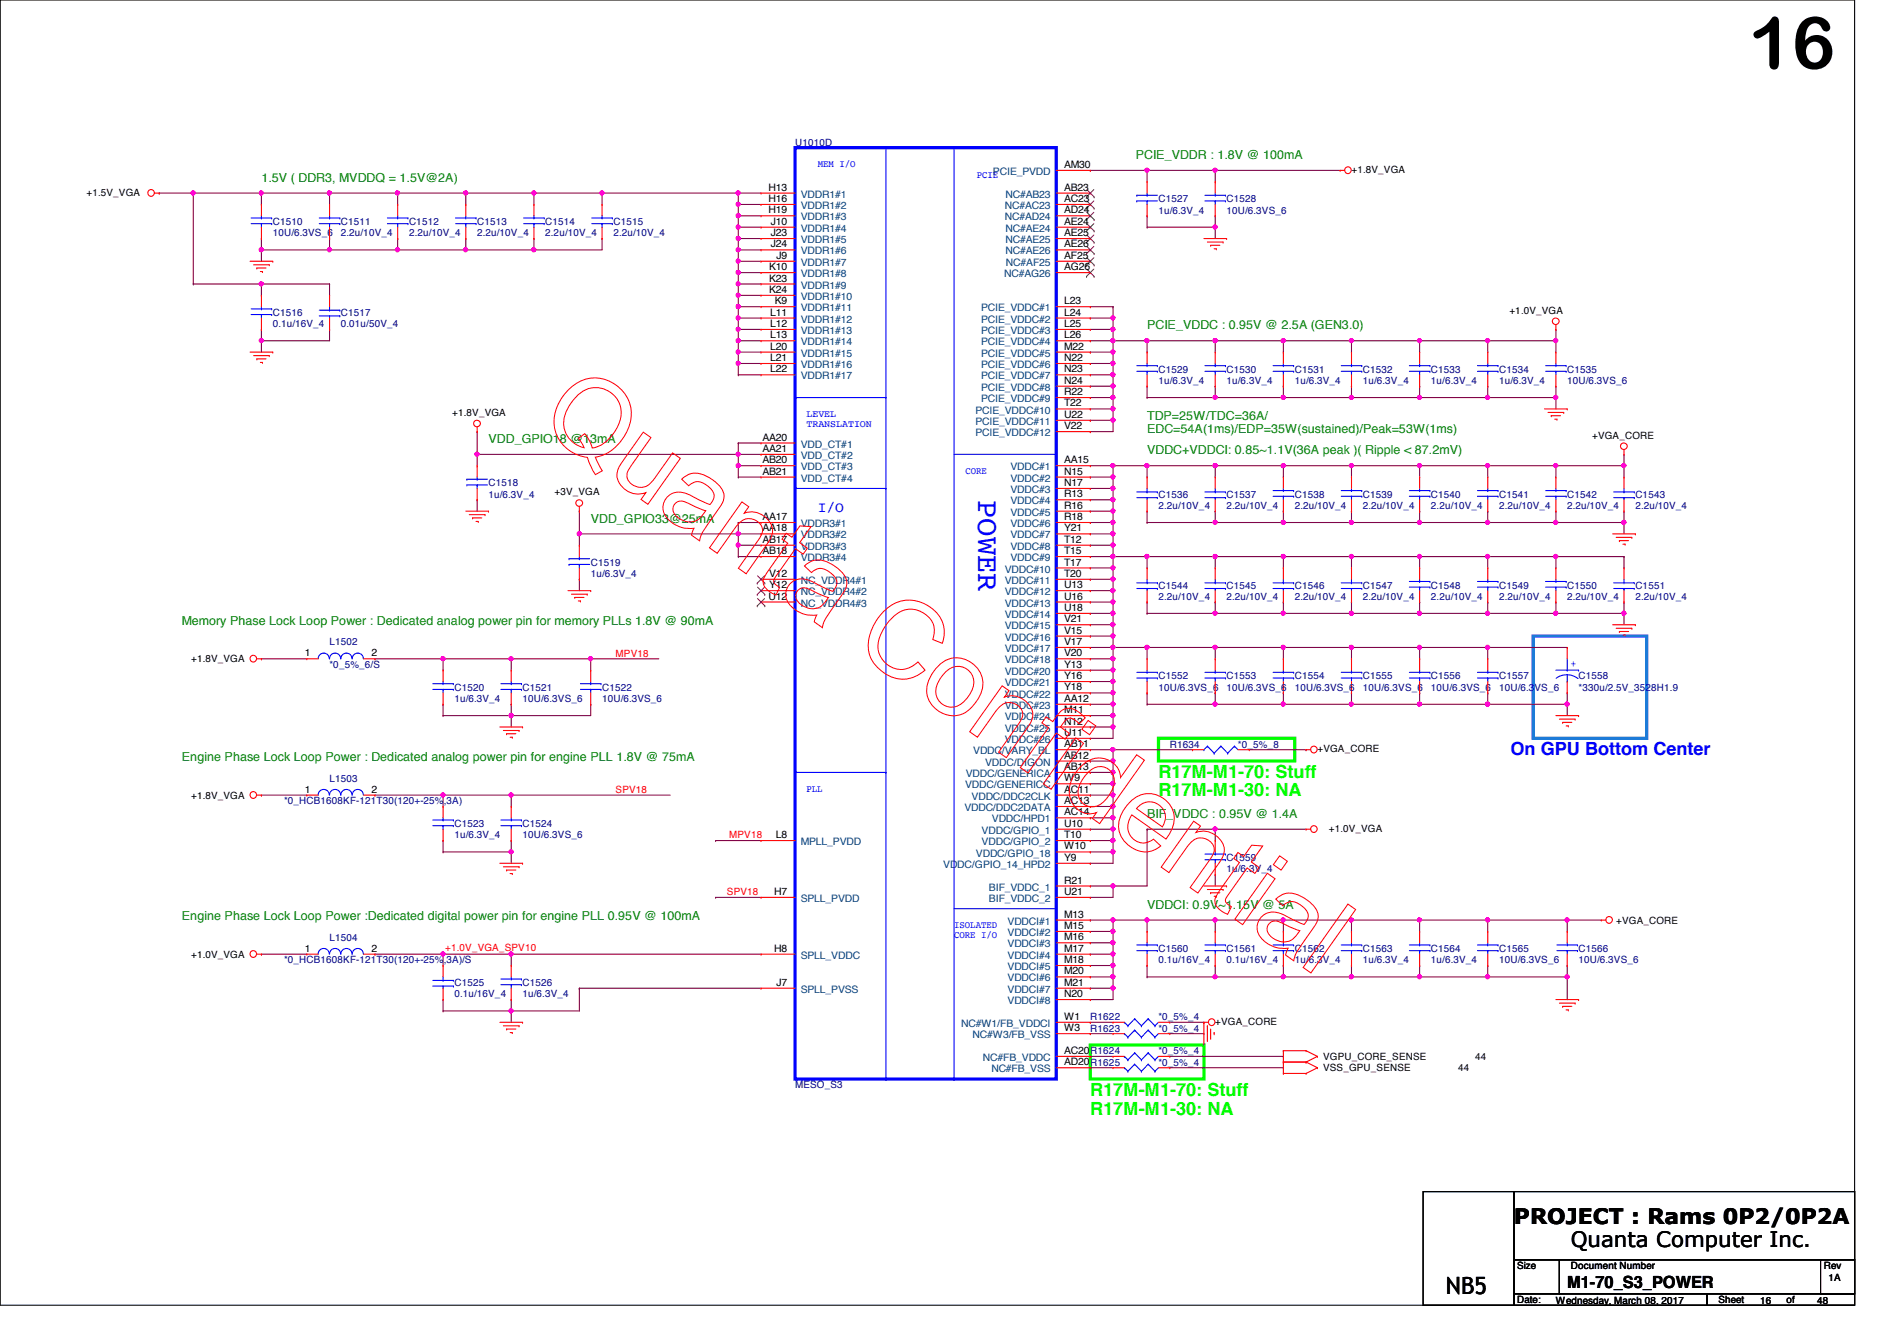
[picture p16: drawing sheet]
<svg xmlns="http://www.w3.org/2000/svg" width="297mm" height="210mm" viewBox="0 0 297 210" stroke-linecap="round" stroke-linejoin="round" font-family="sans-serif">
<defs><g id="words">
<text font-size="11.3" x="273.9" y="10.8">16</text>
<text font-size="4.8" fill="#00f" x="153.2" y="78.2" transform="rotate(90 153.2 78.2)">POWER</text>
<text font-size="3.7" x="226.4" y="202.6">NB5</text>
<g font-size="3.3">
<text x="237.1" y="191.6">PROJECT : Rams 0P2/0P2A</text>
<text x="246" y="195.2">Quanta Computer Inc.</text>
</g>
<text font-size="2.8" fill="#00f" x="236.5" y="118.2">On GPU Bottom Center</text>
<g font-size="2.8" fill="#0f0">
<text x="181.4" y="121.8">R17M-M1-70: Stuff</text>
<text x="181.4" y="124.7">R17M-M1-30: NA</text>
<text x="170.7" y="171.5">R17M-M1-70: Stuff</text>
<text x="170.7" y="174.5">R17M-M1-30: NA</text>
</g>
<text font-size="2.6" x="245.4" y="201.5">M1-70_S3_POWER</text>
<text font-size="2.3" fill="#00f" x="128.1" y="80.1">I/O</text>
<g font-size="1.9" fill="#008000">
<text x="40.9" y="28.4">1.5V ( DDR3, MVDDQ = 1.5V@2A)</text>
<text x="177.8" y="24.9">PCIE_VDDR : 1.8V @ 100mA</text>
<text x="179.6" y="51.6">PCIE_VDDC : 0.95V @ 2.5A (GEN3.0)</text>
<text x="179.6" y="65.8">TDP=25W/TDC=36A/</text>
<text x="76.5" y="69.3">VDD_GPIO18 @13mA</text>
<text x="179.6" y="71.1">VDDC+VDDCI: 0.85~1.1V(36A peak )( Ripple &lt; 87.2mV)</text>
<text x="179.6" y="67.8">EDC=54A(1ms)/EDP=35W(sustained)/Peak=53W(1ms)</text>
<text x="92.5" y="81.8">VDD_GPIO33@25mA</text>
<text x="28.5" y="97.8">Memory Phase Lock Loop Power : Dedicated analog power pin for memory PLLs 1.8V @ 90mA</text>
<text x="28.5" y="119.1">Engine Phase Lock Loop Power : Dedicated analog power pin for engine PLL 1.8V @ 75mA</text>
<text x="179.6" y="128">BIF_VDDC : 0.95V @ 1.4A</text>
<text x="179.6" y="142.2">VDDCI: 0.9V~1.15V @ 5A</text>
<text x="28.5" y="144">Engine Phase Lock Loop Power :Dedicated digital power pin for engine PLL 0.95V @ 100mA</text>
</g>
<g font-size="1.6" fill="#000080">
<text x="124.5" y="22.8">U1010D</text>
<text x="42.7" y="35.2">C1510</text>
<text x="53.4" y="35.2">C1511</text>
<text x="64" y="35.2">C1512</text>
<text x="74.7" y="35.2">C1513</text>
<text x="85.4" y="35.2">C1514</text>
<text x="96.1" y="35.2">C1515</text>
<text x="181.4" y="31.7">C1527</text>
<text x="181.4" y="33.4">1u/6.3V_4</text>
<text x="192.1" y="31.7">C1528</text>
<text x="192.1" y="33.4">10U/6.3VS_6</text>
<text x="42.7" y="37">10U/6.3VS_6</text>
<text x="53.4" y="37">2.2u/10V_4</text>
<text x="64" y="37">2.2u/10V_4</text>
<text x="74.7" y="37">2.2u/10V_4</text>
<text x="85.4" y="37">2.2u/10V_4</text>
<text x="96.1" y="37">2.2u/10V_4</text>
<text x="42.7" y="49.4">C1516</text>
<text x="42.7" y="51.2">0.1u/16V_4</text>
<text x="53.4" y="49.4">C1517</text>
<text x="53.4" y="51.2">0.01u/50V_4</text>
<text x="181.4" y="58.3">C1529</text>
<text x="192.1" y="58.3">C1530</text>
<text x="202.7" y="58.3">C1531</text>
<text x="213.4" y="58.3">C1532</text>
<text x="224.1" y="58.3">C1533</text>
<text x="234.7" y="58.3">C1534</text>
<text x="245.4" y="58.3">C1535</text>
<text x="181.4" y="60.1">1u/6.3V_4</text>
<text x="192.1" y="60.1">1u/6.3V_4</text>
<text x="202.7" y="60.1">1u/6.3V_4</text>
<text x="213.4" y="60.1">1u/6.3V_4</text>
<text x="224.1" y="60.1">1u/6.3V_4</text>
<text x="234.7" y="60.1">1u/6.3V_4</text>
<text x="245.4" y="60.1">10U/6.3VS_6</text>
<text x="76.5" y="76.1">C1518</text>
<text x="76.5" y="77.9">1u/6.3V_4</text>
<text x="181.4" y="77.9">C1536</text>
<text x="192.1" y="77.9">C1537</text>
<text x="202.7" y="77.9">C1538</text>
<text x="213.4" y="77.9">C1539</text>
<text x="224.1" y="77.9">C1540</text>
<text x="234.7" y="77.9">C1541</text>
<text x="245.4" y="77.9">C1542</text>
<text x="256.1" y="77.9">C1543</text>
<text x="181.4" y="79.7">2.2u/10V_4</text>
<text x="192.1" y="79.7">2.2u/10V_4</text>
<text x="202.7" y="79.7">2.2u/10V_4</text>
<text x="213.4" y="79.7">2.2u/10V_4</text>
<text x="224.1" y="79.7">2.2u/10V_4</text>
<text x="234.7" y="79.7">2.2u/10V_4</text>
<text x="245.4" y="79.7">2.2u/10V_4</text>
<text x="256.1" y="79.7">2.2u/10V_4</text>
<text x="92.5" y="88.6">C1519</text>
<text x="92.5" y="90.3">1u/6.3V_4</text>
<text x="181.4" y="92.1">C1544</text>
<text x="181.4" y="93.9">2.2u/10V_4</text>
<text x="192.1" y="92.1">C1545</text>
<text x="192.1" y="93.9">2.2u/10V_4</text>
<text x="202.7" y="92.1">C1546</text>
<text x="202.7" y="93.9">2.2u/10V_4</text>
<text x="213.4" y="92.1">C1547</text>
<text x="213.4" y="93.9">2.2u/10V_4</text>
<text x="224.1" y="92.1">C1548</text>
<text x="224.1" y="93.9">2.2u/10V_4</text>
<text x="234.7" y="92.1">C1549</text>
<text x="234.7" y="93.9">2.2u/10V_4</text>
<text x="245.4" y="92.1">C1550</text>
<text x="245.4" y="93.9">2.2u/10V_4</text>
<text x="256.1" y="92.1">C1551</text>
<text x="256.1" y="93.9">2.2u/10V_4</text>
<text x="51.6" y="101">L1502</text>
<text x="51.6" y="104.6">*0_5%_6/S</text>
<text x="181.4" y="106.3">C1552</text>
<text x="192.1" y="106.3">C1553</text>
<text x="202.7" y="106.3">C1554</text>
<text x="213.4" y="106.3">C1555</text>
<text x="224.1" y="106.3">C1556</text>
<text x="234.7" y="106.3">C1557</text>
<text x="247.2" y="106.3">C1558</text>
<text x="71.2" y="108.1">C1520</text>
<text x="71.2" y="109.9">1u/6.3V_4</text>
<text x="81.8" y="108.1">C1521</text>
<text x="81.8" y="109.9">10U/6.3VS_6</text>
<text x="94.3" y="108.1">C1522</text>
<text x="94.3" y="109.9">10U/6.3VS_6</text>
<text x="181.4" y="108.1">10U/6.3VS_6</text>
<text x="192.1" y="108.1">10U/6.3VS_6</text>
<text x="202.7" y="108.1">10U/6.3VS_6</text>
<text x="213.4" y="108.1">10U/6.3VS_6</text>
<text x="224.1" y="108.1">10U/6.3VS_6</text>
<text x="234.7" y="108.1">10U/6.3VS_6</text>
<text x="247.2" y="108.1">*330u/2.5V_3528H1.9</text>
<text x="183.2" y="117">R1634</text>
<text x="193.8" y="117">*0_5%_8</text>
<text x="44.5" y="125.9">*0_HCB1608KF-121T30(120+-25%,3A)</text>
<text x="51.6" y="122.3">L1503</text>
<text x="71.2" y="129.5">C1523</text>
<text x="71.2" y="131.2">1u/6.3V_4</text>
<text x="81.8" y="129.5">C1524</text>
<text x="81.8" y="131.2">10U/6.3VS_6</text>
<text x="192.1" y="134.8">C1559</text>
<text x="192.1" y="136.6">1u/6.3V_4</text>
<text x="51.6" y="147.2">L1504</text>
<text x="181.4" y="149">C1560</text>
<text x="192.1" y="149">C1561</text>
<text x="202.7" y="149">C1562</text>
<text x="213.4" y="149">C1563</text>
<text x="224.1" y="149">C1564</text>
<text x="234.7" y="149">C1565</text>
<text x="247.2" y="149">C1566</text>
<text x="44.5" y="150.8">*0_HCB1608KF-121T30(120+-25%,3A)/S</text>
<text x="71.2" y="154.3">C1525</text>
<text x="81.8" y="154.3">C1526</text>
<text x="181.4" y="150.8">0.1u/16V_4</text>
<text x="192.1" y="150.8">0.1u/16V_4</text>
<text x="202.7" y="150.8">1u/6.3V_4</text>
<text x="213.4" y="150.8">1u/6.3V_4</text>
<text x="224.1" y="150.8">1u/6.3V_4</text>
<text x="234.7" y="150.8">10U/6.3VS_6</text>
<text x="247.2" y="150.8">10U/6.3VS_6</text>
<text x="71.2" y="156.1">0.1u/16V_4</text>
<text x="81.8" y="156.1">1u/6.3V_4</text>
<text x="170.7" y="161.5">R1623</text>
<text x="170.7" y="159.7">R1622</text>
<text x="181.4" y="161.5">*0_5%_4</text>
<text x="181.4" y="159.7">*0_5%_4</text>
<text x="170.7" y="165">R1624</text>
<text x="170.7" y="166.8">R1625</text>
<text x="181.4" y="165">*0_5%_4</text>
<text x="181.4" y="166.8">*0_5%_4</text>
<text x="124.5" y="170.3">MESO_S3</text>
</g>
<g font-size="1.6">
<text x="120.4" y="29.8">H13</text>
<text x="166.6" y="26.3">AM30</text>
<text x="166.6" y="29.8">AB23</text>
<text x="211.6" y="27.1">+1.8V_VGA</text>
<text x="13.5" y="30.6">+1.5V_VGA</text>
<text x="120.4" y="31.6">H16</text>
<text x="120.4" y="33.4">H19</text>
<text x="120.7" y="35.2">J10</text>
<text x="166.6" y="31.6">AC23</text>
<text x="166.6" y="33.4">AD24</text>
<text x="166.6" y="35.2">AE24</text>
<text x="120.7" y="37">J23</text>
<text x="120.7" y="38.7">J24</text>
<text x="121.6" y="40.5">J9</text>
<text x="166.6" y="37">AE25</text>
<text x="166.6" y="38.7">AE26</text>
<text x="166.6" y="40.5">AF25</text>
<text x="120.4" y="45.8">K24</text>
<text x="120.4" y="42.3">K10</text>
<text x="120.4" y="44.1">K23</text>
<text x="121.3" y="47.6">K9</text>
<text x="166.6" y="47.6">L23</text>
<text x="166.6" y="42.3">AG26</text>
<text x="120.6" y="49.4">L11</text>
<text x="120.6" y="51.2">L12</text>
<text x="120.6" y="53">L13</text>
<text x="166.6" y="49.4">L24</text>
<text x="166.6" y="51.2">L25</text>
<text x="166.6" y="53">L26</text>
<text x="236.3" y="49.1">+1.0V_VGA</text>
<text x="120.6" y="54.7">L20</text>
<text x="120.6" y="56.5">L21</text>
<text x="120.6" y="58.3">L22</text>
<text x="166.6" y="54.7">M22</text>
<text x="166.6" y="56.5">N22</text>
<text x="166.6" y="58.3">N23</text>
<text x="70.8" y="65.1">+1.8V_VGA</text>
<text x="166.6" y="63.6">T22</text>
<text x="166.6" y="65.4">U22</text>
<text x="166.6" y="60.1">N24</text>
<text x="166.6" y="61.8">R22</text>
<text x="119.4" y="69">AA20</text>
<text x="119.4" y="70.7">AA21</text>
<text x="166.6" y="67.2">V22</text>
<text x="249.3" y="68.7">+VGA_CORE</text>
<text x="86.8" y="77.6">+3V_VGA</text>
<text x="119.4" y="72.5">AB20</text>
<text x="119.4" y="74.3">AB21</text>
<text x="166.6" y="72.5">AA15</text>
<text x="166.6" y="74.3">N15</text>
<text x="166.6" y="76.1">N17</text>
<text x="166.6" y="77.9">R13</text>
<text x="119.4" y="81.4">AA17</text>
<text x="119.4" y="83.2">AA18</text>
<text x="166.6" y="83.2">Y21</text>
<text x="166.6" y="79.6">R16</text>
<text x="166.6" y="81.4">R18</text>
<text x="119.4" y="85">AB17</text>
<text x="119.4" y="86.7">AB18</text>
<text x="166.6" y="88.5">T17</text>
<text x="166.6" y="85">T12</text>
<text x="166.6" y="86.7">T15</text>
<text x="120.4" y="93.9">U12</text>
<text x="120.4" y="90.3">V12</text>
<text x="120.4" y="92.1">Y12</text>
<text x="166.6" y="90.3">T20</text>
<text x="166.6" y="92.1">U13</text>
<text x="166.6" y="93.9">U16</text>
<text x="166.6" y="95.6">U18</text>
<text x="166.6" y="99.2">V15</text>
<text x="166.6" y="101">V17</text>
<text x="166.6" y="97.4">V21</text>
<text x="29.9" y="103.7">+1.8V_VGA</text>
<text x="47.7" y="102.7">1</text>
<text x="58.2" y="102.7">2</text>
<text x="166.6" y="102.7">V20</text>
<text x="166.6" y="104.5">Y13</text>
<text x="166.6" y="106.3">Y16</text>
<text x="166.6" y="108.1">Y18</text>
<text x="166.6" y="111.6">M11</text>
<text x="166.6" y="109.9">AA12</text>
<text x="166.6" y="113.4">N12</text>
<text x="166.6" y="115.2">U11</text>
<text x="166.6" y="117">AB11</text>
<text x="166.6" y="118.7">AB12</text>
<text x="206.3" y="117.7">+VGA_CORE</text>
<text x="29.9" y="125">+1.8V_VGA</text>
<text x="47.7" y="124.1">1</text>
<text x="58.2" y="124.1">2</text>
<text x="166.6" y="120.5">AB13</text>
<text x="166.6" y="122.3">W9</text>
<text x="166.6" y="124.1">AC11</text>
<text x="166.6" y="125.9">AC13</text>
<text x="121.5" y="131.2">L8</text>
<text x="166.6" y="129.4">U10</text>
<text x="166.6" y="131.2">T10</text>
<text x="166.6" y="127.6">AC14</text>
<text x="208.1" y="130.2">+1.0V_VGA</text>
<text x="166.6" y="134.7">Y9</text>
<text x="166.6" y="133">W10</text>
<text x="121.2" y="140.1">H7</text>
<text x="166.6" y="143.6">M13</text>
<text x="166.6" y="138.3">R21</text>
<text x="166.6" y="140.1">U21</text>
<text x="29.9" y="149.9">+1.0V_VGA</text>
<text x="47.7" y="149">1</text>
<text x="58.2" y="149">2</text>
<text x="121.2" y="149">H8</text>
<text x="166.6" y="145.4">M15</text>
<text x="166.6" y="147.2">M16</text>
<text x="166.6" y="149">M17</text>
<text x="253.1" y="144.6">+VGA_CORE</text>
<text x="121.6" y="154.3">J7</text>
<text x="166.6" y="150.7">M18</text>
<text x="166.6" y="152.5">M20</text>
<text x="166.6" y="154.3">M21</text>
<text x="166.6" y="156.1">N20</text>
<text x="166.6" y="159.6">W1</text>
<text x="166.6" y="161.4">W3</text>
<text x="190.3" y="160.4">+VGA_CORE</text>
<text x="166.6" y="166.8">AD20</text>
<text x="166.6" y="165">AC20</text>
<text x="207.2" y="165.9">VGPU_CORE_SENSE</text>
<text x="207.2" y="167.7">VSS_GPU_SENSE</text>
<text x="228.3" y="167.7">44</text>
<text x="231" y="165.9">44</text>
<text x="237.6" y="198.6">Size</text>
<text x="237.6" y="204">Date:</text>
<text x="246" y="198.6">Document Number</text>
<text x="269.1" y="204">Sheet</text>
<text x="279.7" y="204">of</text>
<text x="285.6" y="198.6">Rev</text>
<text x="286.3" y="200.6">1A</text>
<text x="243.6" y="204.1">Wednesday, March 08, 2017</text>
<text x="275.6" y="204.1">16</text>
<text x="284.5" y="204.1">48</text>
</g>
<g font-size="1.6" fill="#00f">
<text x="128.1" y="26.1">MEM I/O</text>
<text x="152.9" y="27.9">PCIE</text>
<text x="126.3" y="65.2">LEVEL</text>
<text x="126.3" y="66.8">TRANSLATION</text>
<text x="151.2" y="74.1">CORE</text>
<text x="246" y="104.4">+</text>
<text x="126.3" y="123.9">PLL</text>
<text x="149.4" y="145.2">ISOLATED</text>
<text x="149.4" y="146.8">CORE I/O</text>
</g>
<g font-size="1.6" fill="#004080">
<text x="155.5" y="27.4">PCIE_PVDD</text>
<text x="125.4" y="30.9">VDDR1#1</text>
<text x="125.4" y="32.7">VDDR1#2</text>
<text x="125.4" y="34.5">VDDR1#3</text>
<text x="157.3" y="32.7">NC#AC23</text>
<text x="157.3" y="34.5">NC#AD24</text>
<text x="157.4" y="30.9">NC#AB23</text>
<text x="125.4" y="36.3">VDDR1#4</text>
<text x="125.4" y="38.1">VDDR1#5</text>
<text x="125.4" y="39.8">VDDR1#6</text>
<text x="125.4" y="41.6">VDDR1#7</text>
<text x="157.4" y="36.3">NC#AE24</text>
<text x="157.4" y="38.1">NC#AE25</text>
<text x="157.4" y="39.8">NC#AE26</text>
<text x="157.5" y="41.6">NC#AF25</text>
<text x="125.4" y="46.9">VDDR1#10</text>
<text x="125.4" y="43.4">VDDR1#8</text>
<text x="125.4" y="45.2">VDDR1#9</text>
<text x="157.2" y="43.4">NC#AG26</text>
<text x="125.4" y="48.7">VDDR1#11</text>
<text x="125.4" y="50.5">VDDR1#12</text>
<text x="125.4" y="52.3">VDDR1#13</text>
<text x="153.6" y="48.7">PCIE_VDDC#1</text>
<text x="153.6" y="50.5">PCIE_VDDC#2</text>
<text x="153.6" y="52.3">PCIE_VDDC#3</text>
<text x="125.4" y="54.1">VDDR1#14</text>
<text x="125.4" y="55.8">VDDR1#15</text>
<text x="125.4" y="57.6">VDDR1#16</text>
<text x="125.4" y="59.4">VDDR1#17</text>
<text x="153.6" y="54.1">PCIE_VDDC#4</text>
<text x="153.6" y="55.8">PCIE_VDDC#5</text>
<text x="153.6" y="57.6">PCIE_VDDC#6</text>
<text x="153.6" y="59.4">PCIE_VDDC#7</text>
<text x="152.7" y="64.7">PCIE_VDDC#10</text>
<text x="153.6" y="61.2">PCIE_VDDC#8</text>
<text x="153.6" y="62.9">PCIE_VDDC#9</text>
<text x="125.4" y="70.1">VDD_CT#1</text>
<text x="125.4" y="71.8">VDD_CT#2</text>
<text x="152.7" y="66.5">PCIE_VDDC#11</text>
<text x="152.7" y="68.3">PCIE_VDDC#12</text>
<text x="125.4" y="73.6">VDD_CT#3</text>
<text x="125.4" y="75.4">VDD_CT#4</text>
<text x="158.2" y="73.6">VDDC#1</text>
<text x="158.2" y="75.4">VDDC#2</text>
<text x="158.2" y="77.2">VDDC#3</text>
<text x="125.4" y="82.5">VDDR3#1</text>
<text x="158.2" y="79">VDDC#4</text>
<text x="158.2" y="80.7">VDDC#5</text>
<text x="158.2" y="82.5">VDDC#6</text>
<text x="125.4" y="84.3">VDDR3#2</text>
<text x="125.4" y="86.1">VDDR3#3</text>
<text x="125.4" y="87.8">VDDR3#4</text>
<text x="157.3" y="89.6">VDDC#10</text>
<text x="158.2" y="84.3">VDDC#7</text>
<text x="158.2" y="86.1">VDDC#8</text>
<text x="158.2" y="87.8">VDDC#9</text>
<text x="125.4" y="91.4">NC_VDDR4#1</text>
<text x="125.4" y="93.2">NC_VDDR4#2</text>
<text x="125.4" y="95">NC_VDDR4#3</text>
<text x="157.3" y="91.4">VDDC#11</text>
<text x="157.3" y="93.2">VDDC#12</text>
<text x="157.3" y="95">VDDC#13</text>
<text x="157.3" y="96.7">VDDC#14</text>
<text x="157.3" y="100.3">VDDC#16</text>
<text x="157.3" y="98.5">VDDC#15</text>
<text x="157.3" y="102.1">VDDC#17</text>
<text x="157.3" y="103.8">VDDC#18</text>
<text x="157.3" y="105.6">VDDC#20</text>
<text x="157.3" y="107.4">VDDC#21</text>
<text x="157.3" y="109.2">VDDC#22</text>
<text x="157.3" y="112.7">VDDC#24</text>
<text x="157.3" y="111">VDDC#23</text>
<text x="152.4" y="118.1">VDDC/VARY_BL</text>
<text x="154.3" y="119.8">VDDC/DIGON</text>
<text x="157.3" y="116.3">VDDC#26</text>
<text x="157.3" y="114.5">VDDC#25</text>
<text x="151.1" y="123.4">VDDC/GENERICC</text>
<text x="151.2" y="121.6">VDDC/GENERICA</text>
<text x="152.1" y="125.2">VDDC/DDC2CLK</text>
<text x="151" y="127">VDDC/DDC2DATA</text>
<text x="153.7" y="130.5">VDDC/GPIO_1</text>
<text x="155.3" y="128.7">VDDC/HPD1</text>
<text x="125.4" y="132.3">MPLL_PVDD</text>
<text x="147.7" y="135.8">VDDC/GPIO_14_HPD2</text>
<text x="152.8" y="134.1">VDDC/GPIO_18</text>
<text x="153.7" y="132.3">VDDC/GPIO_2</text>
<text x="125.4" y="141.2">SPLL_PVDD</text>
<text x="154.9" y="139.4">BIF_VDDC_1</text>
<text x="154.9" y="141.2">BIF_VDDC_2</text>
<text x="157.8" y="144.7">VDDCI#1</text>
<text x="157.8" y="146.5">VDDCI#2</text>
<text x="157.8" y="148.3">VDDCI#3</text>
<text x="125.4" y="150.1">SPLL_VDDC</text>
<text x="125.4" y="155.4">SPLL_PVSS</text>
<text x="157.8" y="150.1">VDDCI#4</text>
<text x="157.8" y="151.8">VDDCI#5</text>
<text x="157.8" y="153.6">VDDCI#6</text>
<text x="157.8" y="155.4">VDDCI#7</text>
<text x="150.5" y="160.7">NC#W1/FB_VDDCI</text>
<text x="157.8" y="157.2">VDDCI#8</text>
<text x="152.3" y="162.5">NC#W3/FB_VSS</text>
<text x="153.9" y="166.1">NC#FB_VDDC</text>
<text x="155.2" y="167.9">NC#FB_VSS</text>
</g>
<g font-size="1.6" fill="#f00">
<text x="96.4" y="102.8">MPV18</text>
<text x="96.4" y="124.1">SPV18</text>
<text x="114.2" y="131.2">MPV18</text>
<text x="113.8" y="140.1">SPV18</text>
<text x="69.7" y="148.8">+1.0V_VGA_SPV10</text>
</g>
</g></defs>
<path d="M0 0h290.4v204.3h-290.4z" fill="none" stroke="#000" stroke-width=".17"/>
<path d="M240.1 99.6h17.7v16h-17.7z" fill="none" stroke="#0080ff" stroke-width=".51"/>
<path d="M181.4 115.6h21.3v3.5h-21.3zM170.7 163.6h17.8v5.3h-17.8z" fill="none" stroke="#0f0" stroke-width=".51"/>
<path d="M170.7 83.6h.1M170.7 83.6h3.6M201 87.1h.1M201 87.1h10.6M211.6 87.1h.1M211.6 87.1v1.8M233 80h.1M233 80v1.8M174.3 113.8h.1M174.3 113.8v1.8" fill="none" stroke="#800040" stroke-width=".17"/>
<circle cx="200.9" cy="87.1" r=".32" fill="#f0f"/>
<circle cx="200.9" cy="87.1" r=".32" fill="none" stroke="#f0f" stroke-width=".17"/>
<path d="M211.6 72.9h.1M211.6 72.9v1.8M222.3 87.1h.1M222.3 87.1h10.7M233 87.1h.1M233 87.1v1.8M170.7 108.5h.1M170.7 108.5h3.6" fill="none" stroke="#800040" stroke-width=".17"/>
<circle cx="174.3" cy="108.4" r=".32" fill="#f0f"/>
<circle cx="174.3" cy="108.4" r=".32" fill="none" stroke="#f0f" stroke-width=".17"/>
<path d="M201 72.9h.1M201 72.9h10.6" fill="none" stroke="#800040" stroke-width=".17"/>
<circle cx="200.9" cy="72.9" r=".32" fill="#f0f"/>
<circle cx="200.9" cy="72.9" r=".32" fill="none" stroke="#f0f" stroke-width=".17"/>
<path d="M233 96h.1M233 96h10.6" fill="none" stroke="#800040" stroke-width=".17"/>
<circle cx="243.6" cy="96" r=".32" fill="#f0f"/>
<circle cx="243.6" cy="96" r=".32" fill="none" stroke="#f0f" stroke-width=".17"/>
<circle cx="232.9" cy="96" r=".32" fill="#f0f"/>
<circle cx="232.9" cy="96" r=".32" fill="none" stroke="#f0f" stroke-width=".17"/>
<path d="M211.6 96h.1M211.6 96h21.4M222.3 96h.1" fill="none" stroke="#800040" stroke-width=".17"/>
<circle cx="222.3" cy="96" r=".32" fill="#f0f"/>
<circle cx="222.3" cy="96" r=".32" fill="none" stroke="#f0f" stroke-width=".17"/>
<circle cx="211.6" cy="96" r=".32" fill="#f0f"/>
<circle cx="211.6" cy="96" r=".32" fill="none" stroke="#f0f" stroke-width=".17"/>
<path d="M222.3 72.9h.1M222.3 72.9h21.3M233 72.9h.1M222.3 81.8h.1M222.3 81.8h10.7" fill="none" stroke="#800040" stroke-width=".17"/>
<circle cx="243.6" cy="72.9" r=".32" fill="#f0f"/>
<circle cx="243.6" cy="72.9" r=".32" fill="none" stroke="#f0f" stroke-width=".17"/>
<circle cx="232.9" cy="72.9" r=".32" fill="#f0f"/>
<circle cx="232.9" cy="72.9" r=".32" fill="none" stroke="#f0f" stroke-width=".17"/>
<path d="M233 81.8h.1M243.6 94.2h.1M243.6 80h.1M243.6 80v1.8h-10.6M243.6 94.2v1.8" fill="none" stroke="#800040" stroke-width=".17"/>
<circle cx="243.6" cy="81.8" r=".32" fill="#f0f"/>
<circle cx="243.6" cy="81.8" r=".32" fill="none" stroke="#f0f" stroke-width=".17"/>
<circle cx="232.9" cy="81.8" r=".32" fill="#f0f"/>
<circle cx="232.9" cy="81.8" r=".32" fill="none" stroke="#f0f" stroke-width=".17"/>
<path d="M243.6 72.9h.1M243.6 72.9v1.8M170.7 97.8h.1M170.7 97.8h3.6M201 81.8h.1M211.6 80h.1M211.6 80v1.8h-10.6M222.3 87.1h.1M222.3 87.1v1.8" fill="none" stroke="#800040" stroke-width=".17"/>
<circle cx="200.9" cy="81.8" r=".32" fill="#f0f"/>
<circle cx="200.9" cy="81.8" r=".32" fill="none" stroke="#f0f" stroke-width=".17"/>
<path d="M179.6 72.9h.1M179.6 72.9v1.8M179.6 87.1h.1M179.6 87.1h10.7" fill="none" stroke="#800040" stroke-width=".17"/>
<circle cx="190.3" cy="87.1" r=".32" fill="#f0f"/>
<circle cx="190.3" cy="87.1" r=".32" fill="none" stroke="#f0f" stroke-width=".17"/>
<circle cx="179.6" cy="87.1" r=".32" fill="#f0f"/>
<circle cx="179.6" cy="87.1" r=".32" fill="none" stroke="#f0f" stroke-width=".17"/>
<path d="M174.3 92.5h.1M174.3 92.5v1.7M170.7 106.7h.1M170.7 106.7h3.6" fill="none" stroke="#800040" stroke-width=".17"/>
<circle cx="174.3" cy="106.7" r=".32" fill="#f0f"/>
<circle cx="174.3" cy="106.7" r=".32" fill="none" stroke="#f0f" stroke-width=".17"/>
<path d="M170.7 74.7h.1M170.7 74.7h3.6M201 72.9h.1M201 72.9v1.8M170.7 99.6h.1M170.7 96h.1M170.7 99.6h3.6M170.7 96h3.6M174.3 88.9h.1M174.3 88.9v1.8M170.7 103.1h.1M170.7 103.1h3.6" fill="none" stroke="#800040" stroke-width=".17"/>
<circle cx="174.3" cy="88.9" r=".32" fill="#f0f"/>
<circle cx="174.3" cy="88.9" r=".32" fill="none" stroke="#f0f" stroke-width=".17"/>
<path d="M170.7 81.8h.1M170.7 81.8h3.6" fill="none" stroke="#800040" stroke-width=".17"/>
<circle cx="174.3" cy="81.8" r=".32" fill="#f0f"/>
<circle cx="174.3" cy="81.8" r=".32" fill="none" stroke="#f0f" stroke-width=".17"/>
<path d="M170.7 78.2h.1M170.7 78.2h3.6M254.3 72.9h.1M254.3 72.9v1.8M170.7 80h.1M170.7 80h3.6" fill="none" stroke="#800040" stroke-width=".17"/>
<circle cx="254.3" cy="72.9" r=".32" fill="#f0f"/>
<circle cx="254.3" cy="72.9" r=".32" fill="none" stroke="#f0f" stroke-width=".17"/>
<path d="M179.6 96h.1M179.6 96h10.7" fill="none" stroke="#800040" stroke-width=".17"/>
<circle cx="190.3" cy="96" r=".32" fill="#f0f"/>
<circle cx="190.3" cy="96" r=".32" fill="none" stroke="#f0f" stroke-width=".17"/>
<path d="M179.6 81.8h.1M179.6 81.8h10.7M201 94.2h.1M201 94.2v1.8" fill="none" stroke="#800040" stroke-width=".17"/>
<circle cx="190.3" cy="81.8" r=".32" fill="#f0f"/>
<circle cx="190.3" cy="81.8" r=".32" fill="none" stroke="#f0f" stroke-width=".17"/>
<path d="M170.7 76.5h.1M174.3 74.7h.1M174.3 72.9h.1M174.3 72.9v3.6h-3.6M179.6 80h.1M179.6 80v1.8" fill="none" stroke="#800040" stroke-width=".17"/>
<circle cx="174.3" cy="74.6" r=".32" fill="#f0f"/>
<circle cx="174.3" cy="74.6" r=".32" fill="none" stroke="#f0f" stroke-width=".17"/>
<circle cx="174.3" cy="72.9" r=".32" fill="#f0f"/>
<circle cx="174.3" cy="72.9" r=".32" fill="none" stroke="#f0f" stroke-width=".17"/>
<path d="M174.3 72.9h.1M174.3 72.9h5.3M174.3 99.6h.1M174.3 99.6v1.7M190.3 87.1h.1M190.3 87.1v1.8" fill="none" stroke="#800040" stroke-width=".17"/>
<circle cx="174.3" cy="99.5" r=".32" fill="#f0f"/>
<circle cx="174.3" cy="99.5" r=".32" fill="none" stroke="#f0f" stroke-width=".17"/>
<path d="M170.7 94.2h.1M170.7 94.2h3.6" fill="none" stroke="#800040" stroke-width=".17"/>
<circle cx="174.3" cy="94.2" r=".32" fill="#f0f"/>
<circle cx="174.3" cy="94.2" r=".32" fill="none" stroke="#f0f" stroke-width=".17"/>
<path d="M179.6 72.9h.1M179.6 72.9h10.7M170.7 101.3h.1M170.7 101.3h3.6" fill="none" stroke="#800040" stroke-width=".17"/>
<circle cx="190.3" cy="72.9" r=".32" fill="#f0f"/>
<circle cx="190.3" cy="72.9" r=".32" fill="none" stroke="#f0f" stroke-width=".17"/>
<circle cx="179.6" cy="72.9" r=".32" fill="#f0f"/>
<circle cx="179.6" cy="72.9" r=".32" fill="none" stroke="#f0f" stroke-width=".17"/>
<path d="M174.3 76.5h.1M174.3 76.5v1.7M174.3 87.1h.1M174.3 87.1h5.3" fill="none" stroke="#800040" stroke-width=".17"/>
<circle cx="174.3" cy="78.2" r=".32" fill="#f0f"/>
<circle cx="174.3" cy="78.2" r=".32" fill="none" stroke="#f0f" stroke-width=".17"/>
<circle cx="174.3" cy="76.4" r=".32" fill="#f0f"/>
<circle cx="174.3" cy="76.4" r=".32" fill="none" stroke="#f0f" stroke-width=".17"/>
<path d="M170.7 88.9h.1M170.7 88.9h3.6M174.3 83.6h.1M174.3 85.3h.1M174.3 83.6v3.5M179.6 94.2h.1M179.6 94.2v1.8M190.3 81.8h.1M190.3 81.8h10.7" fill="none" stroke="#800040" stroke-width=".17"/>
<circle cx="174.3" cy="87.1" r=".32" fill="#f0f"/>
<circle cx="174.3" cy="87.1" r=".32" fill="none" stroke="#f0f" stroke-width=".17"/>
<circle cx="174.3" cy="85.3" r=".32" fill="#f0f"/>
<circle cx="174.3" cy="85.3" r=".32" fill="none" stroke="#f0f" stroke-width=".17"/>
<path d="M174.3 90.7h.1M174.3 90.7v1.8M190.3 96h.1M190.3 96h10.7M174.3 101.3h.1M174.3 101.3v1.8" fill="none" stroke="#800040" stroke-width=".17"/>
<circle cx="174.3" cy="92.4" r=".32" fill="#f0f"/>
<circle cx="174.3" cy="92.4" r=".32" fill="none" stroke="#f0f" stroke-width=".17"/>
<circle cx="174.3" cy="90.7" r=".32" fill="#f0f"/>
<circle cx="174.3" cy="90.7" r=".32" fill="none" stroke="#f0f" stroke-width=".17"/>
<g fill="none" stroke="#800040" stroke-width=".17">
<path d="M170.7 72.9h.1M170.7 72.9h3.6M170.7 87.1h.1M170.7 85.3h.1M170.7 92.5h.1M170.7 90.7h.1M170.7 87.1h3.6M170.7 85.3h3.6M170.7 92.5h3.6M170.7 90.7h3.6M174.3 87.1h.1M174.3 80h.1"/>
<path d="M174.3 80v1.8M174.3 87.1v1.8M179.6 87.1h.1M179.6 87.1v1.8M201 87.1h.1M201 87.1v1.8"/>
</g>
<circle cx="174.3" cy="80" r=".32" fill="#f0f"/>
<circle cx="174.3" cy="80" r=".32" fill="none" stroke="#f0f" stroke-width=".17"/>
<g fill="none" stroke="#800040" stroke-width=".17">
<path d="M174.3 78.2h.1M174.3 78.2v1.8M190.3 72.9h.1M190.3 72.9v1.8M190.3 72.9h10.7M233 72.9h.1M233 72.9v1.8M254.3 71.1h.1M254.3 71.1v1.8M174.3 94.2h.1M174.3 97.8h.1M174.3 94.2v1.8"/>
<path d="M174.3 97.8v1.8M190.3 80h.1M190.3 94.2h.1M190.3 87.1h.1M190.3 80v1.8M190.3 94.2v1.8M190.3 87.1h10.7M201 80h.1M201 80v1.8M211.6 81.8h.1M211.6 81.8h10.7M170.7 110.2h.1"/>
<path d="M170.7 110.2h3.6M174.3 104.9h.1M174.3 104.9v1.8"/>
</g>
<circle cx="222.3" cy="81.8" r=".32" fill="#f0f"/>
<circle cx="222.3" cy="81.8" r=".32" fill="none" stroke="#f0f" stroke-width=".17"/>
<circle cx="211.6" cy="81.8" r=".32" fill="#f0f"/>
<circle cx="211.6" cy="81.8" r=".32" fill="none" stroke="#f0f" stroke-width=".17"/>
<path d="M211.6 72.9h.1M211.6 72.9h10.7" fill="none" stroke="#800040" stroke-width=".17"/>
<circle cx="222.3" cy="72.9" r=".32" fill="#f0f"/>
<circle cx="222.3" cy="72.9" r=".32" fill="none" stroke="#f0f" stroke-width=".17"/>
<circle cx="211.6" cy="72.9" r=".32" fill="#f0f"/>
<circle cx="211.6" cy="72.9" r=".32" fill="none" stroke="#f0f" stroke-width=".17"/>
<path d="M170.7 104.9h.1M174.3 103.1h.1M174.3 103.1v1.8h-3.6" fill="none" stroke="#800040" stroke-width=".17"/>
<circle cx="174.3" cy="104.9" r=".32" fill="#f0f"/>
<circle cx="174.3" cy="104.9" r=".32" fill="none" stroke="#f0f" stroke-width=".17"/>
<circle cx="174.3" cy="103.1" r=".32" fill="#f0f"/>
<circle cx="174.3" cy="103.1" r=".32" fill="none" stroke="#f0f" stroke-width=".17"/>
<path d="M211.6 87.1h.1M211.6 87.1h10.7M222.3 94.2h.1M222.3 80h.1M222.3 80v1.8M222.3 94.2v1.8" fill="none" stroke="#800040" stroke-width=".17"/>
<circle cx="222.3" cy="87.1" r=".32" fill="#f0f"/>
<circle cx="222.3" cy="87.1" r=".32" fill="none" stroke="#f0f" stroke-width=".17"/>
<circle cx="211.6" cy="87.1" r=".32" fill="#f0f"/>
<circle cx="211.6" cy="87.1" r=".32" fill="none" stroke="#f0f" stroke-width=".17"/>
<path d="M201 96h.1M211.6 94.2h.1M211.6 94.2v1.8h-10.6" fill="none" stroke="#800040" stroke-width=".17"/>
<circle cx="200.9" cy="96" r=".32" fill="#f0f"/>
<circle cx="200.9" cy="96" r=".32" fill="none" stroke="#f0f" stroke-width=".17"/>
<path d="M233 87.1h.1M233 87.1h10.6M243.6 87.1h.1M243.6 87.1v1.8" fill="none" stroke="#800040" stroke-width=".17"/>
<circle cx="243.6" cy="87.1" r=".32" fill="#f0f"/>
<circle cx="243.6" cy="87.1" r=".32" fill="none" stroke="#f0f" stroke-width=".17"/>
<circle cx="232.9" cy="87.1" r=".32" fill="#f0f"/>
<circle cx="232.9" cy="87.1" r=".32" fill="none" stroke="#f0f" stroke-width=".17"/>
<path d="M222.3 72.9h.1M222.3 72.9v1.8M254.3 81.8h.1M254.3 81.8v1.8M170.7 112h.1M170.7 112h3.6" fill="none" stroke="#800040" stroke-width=".17"/>
<circle cx="174.3" cy="112" r=".32" fill="#f0f"/>
<circle cx="174.3" cy="112" r=".32" fill="none" stroke="#f0f" stroke-width=".17"/>
<path d="M174.3 108.5h.1M174.3 108.5v1.7" fill="none" stroke="#800040" stroke-width=".17"/>
<circle cx="174.3" cy="110.2" r=".32" fill="#f0f"/>
<circle cx="174.3" cy="110.2" r=".32" fill="none" stroke="#f0f" stroke-width=".17"/>
<path d="M170.7 115.6h.1M170.7 115.6h3.6M174.3 110.2h.1M174.3 112h.1M174.3 110.2v3.6" fill="none" stroke="#800040" stroke-width=".17"/>
<circle cx="174.3" cy="113.8" r=".32" fill="#f0f"/>
<circle cx="174.3" cy="113.8" r=".32" fill="none" stroke="#f0f" stroke-width=".17"/>
<path d="M174.3 96h.1M174.3 96v1.8" fill="none" stroke="#800040" stroke-width=".17"/>
<circle cx="174.3" cy="97.8" r=".32" fill="#f0f"/>
<circle cx="174.3" cy="97.8" r=".32" fill="none" stroke="#f0f" stroke-width=".17"/>
<circle cx="174.3" cy="96" r=".32" fill="#f0f"/>
<circle cx="174.3" cy="96" r=".32" fill="none" stroke="#f0f" stroke-width=".17"/>
<path d="M174.3 81.8h.1M174.3 81.8v1.8" fill="none" stroke="#800040" stroke-width=".17"/>
<circle cx="174.3" cy="83.5" r=".32" fill="#f0f"/>
<circle cx="174.3" cy="83.5" r=".32" fill="none" stroke="#f0f" stroke-width=".17"/>
<g fill="none" stroke="#800040" stroke-width=".17">
<path d="M201 53.3h.1M201 53.3v1.8M243.6 53.3h.1M243.6 53.3v1.8M211.6 60.5h.1M211.6 60.5v1.7M233 62.2h.1M233 62.2h10.6M233 94.2h.1M233 94.2v1.8M170.7 113.8h.1M170.7 113.8h3.6"/>
<path d="M174.3 106.7h.1M174.3 106.7v1.8"/>
</g>
<circle cx="243.6" cy="62.2" r=".32" fill="#f0f"/>
<circle cx="243.6" cy="62.2" r=".32" fill="none" stroke="#f0f" stroke-width=".17"/>
<circle cx="232.9" cy="62.2" r=".32" fill="#f0f"/>
<circle cx="232.9" cy="62.2" r=".32" fill="none" stroke="#f0f" stroke-width=".17"/>
<path d="M211.6 53.3h.1M211.6 53.3h10.7M222.3 53.3h.1M222.3 53.3v1.8" fill="none" stroke="#800040" stroke-width=".17"/>
<circle cx="222.3" cy="53.3" r=".32" fill="#f0f"/>
<circle cx="222.3" cy="53.3" r=".32" fill="none" stroke="#f0f" stroke-width=".17"/>
<circle cx="211.6" cy="53.3" r=".32" fill="#f0f"/>
<circle cx="211.6" cy="53.3" r=".32" fill="none" stroke="#f0f" stroke-width=".17"/>
<path d="M170.7 51.6h.1M170.7 51.6h3.6M174.3 53.3h.1M174.3 56.9h.1M174.3 53.3v1.8M174.3 56.9v1.8M170.7 64h.1M170.7 64h3.6" fill="none" stroke="#800040" stroke-width=".17"/>
<circle cx="174.3" cy="58.6" r=".32" fill="#f0f"/>
<circle cx="174.3" cy="58.6" r=".32" fill="none" stroke="#f0f" stroke-width=".17"/>
<circle cx="174.3" cy="56.9" r=".32" fill="#f0f"/>
<circle cx="174.3" cy="56.9" r=".32" fill="none" stroke="#f0f" stroke-width=".17"/>
<path d="M174.3 48h.1M174.3 48v1.8M243.6 51.6h.1M243.6 51.6v1.7M170.7 67.6h.1M170.7 67.6h3.6" fill="none" stroke="#800040" stroke-width=".17"/>
<circle cx="243.6" cy="53.3" r=".32" fill="#f0f"/>
<circle cx="243.6" cy="53.3" r=".32" fill="none" stroke="#f0f" stroke-width=".17"/>
<path d="M170.7 49.8h.1M170.7 49.8h3.6" fill="none" stroke="#800040" stroke-width=".17"/>
<circle cx="174.3" cy="49.8" r=".32" fill="#f0f"/>
<circle cx="174.3" cy="49.8" r=".32" fill="none" stroke="#f0f" stroke-width=".17"/>
<path d="M170.7 62.2h.1M170.7 62.2h3.6M174.3 62.2h.1M174.3 62.2v1.8" fill="none" stroke="#800040" stroke-width=".17"/>
<circle cx="174.3" cy="62.2" r=".32" fill="#f0f"/>
<circle cx="174.3" cy="62.2" r=".32" fill="none" stroke="#f0f" stroke-width=".17"/>
<path d="M174.3 60.5h.1M174.3 60.5v1.7" fill="none" stroke="#800040" stroke-width=".17"/>
<circle cx="174.3" cy="60.4" r=".32" fill="#f0f"/>
<circle cx="174.3" cy="60.4" r=".32" fill="none" stroke="#f0f" stroke-width=".17"/>
<path d="M174.3 53.3h.1M174.3 58.7h.1M174.3 53.3h5.3M174.3 58.7v1.8h-3.6M170.7 60.5h.1M174.3 64h.1M174.3 64v1.8" fill="none" stroke="#800040" stroke-width=".17"/>
<circle cx="174.3" cy="65.8" r=".32" fill="#f0f"/>
<circle cx="174.3" cy="65.8" r=".32" fill="none" stroke="#f0f" stroke-width=".17"/>
<circle cx="174.3" cy="64" r=".32" fill="#f0f"/>
<circle cx="174.3" cy="64" r=".32" fill="none" stroke="#f0f" stroke-width=".17"/>
<path d="M170.7 55.1h.1M170.7 55.1h3.6M174.3 51.6h.1M174.3 51.6v1.7M190.3 53.3h.1M190.3 53.3v1.8M174.3 65.8h.1M174.3 65.8v1.8M190.3 60.5h.1M190.3 60.5v1.7" fill="none" stroke="#800040" stroke-width=".17"/>
<circle cx="174.3" cy="53.3" r=".32" fill="#f0f"/>
<circle cx="174.3" cy="53.3" r=".32" fill="none" stroke="#f0f" stroke-width=".17"/>
<circle cx="174.3" cy="51.5" r=".32" fill="#f0f"/>
<circle cx="174.3" cy="51.5" r=".32" fill="none" stroke="#f0f" stroke-width=".17"/>
<path d="M170.7 48h.1M170.7 48h3.6M174.3 55.1h.1M174.3 55.1v1.8" fill="none" stroke="#800040" stroke-width=".17"/>
<circle cx="174.3" cy="55.1" r=".32" fill="#f0f"/>
<circle cx="174.3" cy="55.1" r=".32" fill="none" stroke="#f0f" stroke-width=".17"/>
<g fill="none" stroke="#800040" stroke-width=".17">
<path d="M170.7 53.3h.1M170.7 56.9h.1M170.7 58.7h.1M170.7 53.3h3.6M170.7 56.9h3.6M170.7 58.7h3.6M174.3 49.8h.1M174.3 49.8v1.8M170.7 65.8h.1M170.7 65.8h3.6M190.3 62.2h.1M201 60.5h.1"/>
<path d="M201 60.5v1.7h-10.7M211.6 62.2h.1M211.6 62.2h10.7M243.6 60.5h.1M243.6 60.5v1.7"/>
</g>
<circle cx="222.3" cy="62.2" r=".32" fill="#f0f"/>
<circle cx="222.3" cy="62.2" r=".32" fill="none" stroke="#f0f" stroke-width=".17"/>
<circle cx="211.6" cy="62.2" r=".32" fill="#f0f"/>
<circle cx="211.6" cy="62.2" r=".32" fill="none" stroke="#f0f" stroke-width=".17"/>
<path d="M201 62.2h.1M201 62.2h10.6" fill="none" stroke="#800040" stroke-width=".17"/>
<circle cx="200.9" cy="62.2" r=".32" fill="#f0f"/>
<circle cx="200.9" cy="62.2" r=".32" fill="none" stroke="#f0f" stroke-width=".17"/>
<path d="M201 53.3h.1M201 53.3h10.6M211.6 53.3h.1M211.6 53.3v1.8M222.3 60.5h.1M222.3 60.5v1.7M243.6 62.2h.1M243.6 62.2v1.8" fill="none" stroke="#800040" stroke-width=".17"/>
<circle cx="200.9" cy="53.3" r=".32" fill="#f0f"/>
<circle cx="200.9" cy="53.3" r=".32" fill="none" stroke="#f0f" stroke-width=".17"/>
<path d="M30.3 30.2h.1M30.3 30.2v14.2M62.3 39.1h.1M62.3 39.1h21.3M72.9 39.1h.1M190.3 26.7h.1M190.3 26.7h19.5M190.3 53.3h.1M190.3 53.3h10.7M222.3 53.3h.1M222.3 53.3h10.7" fill="none" stroke="#800040" stroke-width=".17"/>
<circle cx="83.6" cy="39.1" r=".32" fill="#f0f"/>
<circle cx="83.6" cy="39.1" r=".32" fill="none" stroke="#f0f" stroke-width=".17"/>
<circle cx="72.9" cy="39.1" r=".32" fill="#f0f"/>
<circle cx="72.9" cy="39.1" r=".32" fill="none" stroke="#f0f" stroke-width=".17"/>
<path d="M83.6 39.1h.1M83.6 39.1h10.7M30.3 44.4h.1M30.3 44.4h10.6M40.9 44.4h.1M40.9 44.4v1.8" fill="none" stroke="#800040" stroke-width=".17"/>
<circle cx="40.9" cy="44.4" r=".32" fill="#f0f"/>
<circle cx="40.9" cy="44.4" r=".32" fill="none" stroke="#f0f" stroke-width=".17"/>
<path d="M51.6 30.2h.1M51.6 30.2v1.8M62.3 30.2h.1M62.3 37.3h.1M62.3 30.2v1.8M62.3 37.3v1.8M72.9 37.3h.1M72.9 37.3v1.8M40.9 44.4h.1M40.9 44.4h10.7M51.6 44.4h.1M51.6 44.4v1.8" fill="none" stroke="#800040" stroke-width=".17"/>
<circle cx="62.2" cy="39.1" r=".32" fill="#f0f"/>
<circle cx="62.2" cy="39.1" r=".32" fill="none" stroke="#f0f" stroke-width=".17"/>
<path d="M51.6 37.3h.1M51.6 37.3v1.8" fill="none" stroke="#800040" stroke-width=".17"/>
<circle cx="51.6" cy="39.1" r=".32" fill="#f0f"/>
<circle cx="51.6" cy="39.1" r=".32" fill="none" stroke="#f0f" stroke-width=".17"/>
<path d="M40.9 51.6h.1M40.9 51.6v1.7" fill="none" stroke="#800040" stroke-width=".17"/>
<circle cx="40.9" cy="53.3" r=".32" fill="#f0f"/>
<circle cx="40.9" cy="53.3" r=".32" fill="none" stroke="#f0f" stroke-width=".17"/>
<path d="M51.6 30.2h.1M51.6 30.2h10.7" fill="none" stroke="#800040" stroke-width=".17"/>
<circle cx="62.2" cy="30.2" r=".32" fill="#f0f"/>
<circle cx="62.2" cy="30.2" r=".32" fill="none" stroke="#f0f" stroke-width=".17"/>
<circle cx="51.6" cy="30.2" r=".32" fill="#f0f"/>
<circle cx="51.6" cy="30.2" r=".32" fill="none" stroke="#f0f" stroke-width=".17"/>
<path d="M40.9 30.2h.1M40.9 37.3h.1M40.9 30.2v1.8M40.9 37.3v1.8M83.6 37.3h.1M83.6 37.3v1.8M94.3 37.3h.1M94.3 37.3v1.8" fill="none" stroke="#800040" stroke-width=".17"/>
<circle cx="40.9" cy="39.1" r=".32" fill="#f0f"/>
<circle cx="40.9" cy="39.1" r=".32" fill="none" stroke="#f0f" stroke-width=".17"/>
<path d="M30.3 30.2h.1M30.3 30.2h10.6" fill="none" stroke="#800040" stroke-width=".17"/>
<circle cx="40.9" cy="30.2" r=".32" fill="#f0f"/>
<circle cx="40.9" cy="30.2" r=".32" fill="none" stroke="#f0f" stroke-width=".17"/>
<circle cx="30.2" cy="30.2" r=".32" fill="#f0f"/>
<circle cx="30.2" cy="30.2" r=".32" fill="none" stroke="#f0f" stroke-width=".17"/>
<path d="M115.6 53.3h.1M115.6 51.6h.1M115.6 53.3h3.6M115.6 51.6v1.7" fill="none" stroke="#800040" stroke-width=".17"/>
<circle cx="115.6" cy="53.3" r=".32" fill="#f0f"/>
<circle cx="115.6" cy="53.3" r=".32" fill="none" stroke="#f0f" stroke-width=".17"/>
<circle cx="115.6" cy="51.5" r=".32" fill="#f0f"/>
<circle cx="115.6" cy="51.5" r=".32" fill="none" stroke="#f0f" stroke-width=".17"/>
<g fill="none" stroke="#800040" stroke-width=".17">
<path d="M62.3 30.2h.1M62.3 30.2h10.6M83.6 30.2h.1M83.6 30.2h10.7M115.6 39.1h.1M115.6 30.2h.1M115.6 37.3h.1M115.6 30.2h3.6M115.6 39.1h3.6M115.6 37.3h3.6M115.6 51.6h.1M115.6 58.7h.1"/>
<path d="M115.6 56.9h.1M115.6 55.1h.1M115.6 40.9h.1M115.6 49.8h.1M115.6 48h.1M115.6 51.6h3.6M115.6 58.7h3.6M115.6 56.9h3.6M115.6 55.1h3.6M115.6 40.9h3.6M115.6 49.8h3.6M115.6 48h3.6"/>
</g>
<circle cx="115.6" cy="48" r=".32" fill="#f0f"/>
<circle cx="115.6" cy="48" r=".32" fill="none" stroke="#f0f" stroke-width=".17"/>
<path d="M115.6 35.6h.1M115.6 35.6h3.6" fill="none" stroke="#800040" stroke-width=".17"/>
<circle cx="115.6" cy="35.5" r=".32" fill="#f0f"/>
<circle cx="115.6" cy="35.5" r=".32" fill="none" stroke="#f0f" stroke-width=".17"/>
<path d="M115.6 46.2h.1M115.6 46.2h3.6" fill="none" stroke="#800040" stroke-width=".17"/>
<circle cx="115.6" cy="46.2" r=".32" fill="#f0f"/>
<circle cx="115.6" cy="46.2" r=".32" fill="none" stroke="#f0f" stroke-width=".17"/>
<path d="M115.6 33.8h.1M115.6 33.8h3.6M115.6 44.4h.1M115.6 44.4h3.6" fill="none" stroke="#800040" stroke-width=".17"/>
<circle cx="115.6" cy="44.4" r=".32" fill="#f0f"/>
<circle cx="115.6" cy="44.4" r=".32" fill="none" stroke="#f0f" stroke-width=".17"/>
<path d="M115.6 32h.1M115.6 32h3.6M115.6 42.7h.1M115.6 40.9h.1M115.6 42.7h3.6M115.6 40.9v1.8" fill="none" stroke="#800040" stroke-width=".17"/>
<circle cx="115.6" cy="42.6" r=".32" fill="#f0f"/>
<circle cx="115.6" cy="42.6" r=".32" fill="none" stroke="#f0f" stroke-width=".17"/>
<path d="M115.6 35.6h.1M115.6 35.6v1.7M51.6 51.6h.1M51.6 51.6v1.7M115.6 46.2h.1M115.6 49.8h.1M115.6 46.2v1.8M115.6 49.8v1.8" fill="none" stroke="#800040" stroke-width=".17"/>
<circle cx="115.6" cy="49.8" r=".32" fill="#f0f"/>
<circle cx="115.6" cy="49.8" r=".32" fill="none" stroke="#f0f" stroke-width=".17"/>
<path d="M94.3 30.2h.1M94.3 30.2v1.8M115.6 37.3h.1M115.6 37.3v1.8M115.6 53.3h.1M115.6 53.3v1.8" fill="none" stroke="#800040" stroke-width=".17"/>
<circle cx="115.6" cy="39.1" r=".32" fill="#f0f"/>
<circle cx="115.6" cy="39.1" r=".32" fill="none" stroke="#f0f" stroke-width=".17"/>
<circle cx="115.6" cy="37.3" r=".32" fill="#f0f"/>
<circle cx="115.6" cy="37.3" r=".32" fill="none" stroke="#f0f" stroke-width=".17"/>
<path d="M115.6 32h.1M115.6 32v1.8M115.6 44.4h.1M115.6 44.4v1.8" fill="none" stroke="#800040" stroke-width=".17"/>
<circle cx="115.6" cy="32" r=".32" fill="#f0f"/>
<circle cx="115.6" cy="32" r=".32" fill="none" stroke="#f0f" stroke-width=".17"/>
<path d="M72.9 30.2h.1M72.9 30.2h10.7" fill="none" stroke="#800040" stroke-width=".17"/>
<circle cx="83.6" cy="30.2" r=".32" fill="#f0f"/>
<circle cx="83.6" cy="30.2" r=".32" fill="none" stroke="#f0f" stroke-width=".17"/>
<circle cx="72.9" cy="30.2" r=".32" fill="#f0f"/>
<circle cx="72.9" cy="30.2" r=".32" fill="none" stroke="#f0f" stroke-width=".17"/>
<path d="M115.6 56.9h.1M115.6 56.9v1.8" fill="none" stroke="#800040" stroke-width=".17"/>
<circle cx="115.6" cy="56.9" r=".32" fill="#f0f"/>
<circle cx="115.6" cy="56.9" r=".32" fill="none" stroke="#f0f" stroke-width=".17"/>
<path d="M115.6 55.1h.1M115.6 55.1v1.8" fill="none" stroke="#800040" stroke-width=".17"/>
<circle cx="115.6" cy="55.1" r=".32" fill="#f0f"/>
<circle cx="115.6" cy="55.1" r=".32" fill="none" stroke="#f0f" stroke-width=".17"/>
<path d="M115.6 30.2h.1M115.6 39.1h.1M115.6 30.2v1.8M115.6 39.1v1.8" fill="none" stroke="#800040" stroke-width=".17"/>
<circle cx="115.6" cy="40.9" r=".32" fill="#f0f"/>
<circle cx="115.6" cy="40.9" r=".32" fill="none" stroke="#f0f" stroke-width=".17"/>
<path d="M24.9 30.2h.1M24.9 30.2h5.4M94.3 30.2h.1M94.3 30.2h21.3" fill="none" stroke="#800040" stroke-width=".17"/>
<circle cx="115.6" cy="30.2" r=".32" fill="#f0f"/>
<circle cx="115.6" cy="30.2" r=".32" fill="none" stroke="#f0f" stroke-width=".17"/>
<circle cx="94.2" cy="30.2" r=".32" fill="#f0f"/>
<circle cx="94.2" cy="30.2" r=".32" fill="none" stroke="#f0f" stroke-width=".17"/>
<path d="M115.6 33.8h.1M115.6 33.8v1.8M115.6 42.7h.1M115.6 48h.1M115.6 42.7v1.7M115.6 48v1.8" fill="none" stroke="#800040" stroke-width=".17"/>
<circle cx="115.6" cy="33.8" r=".32" fill="#f0f"/>
<circle cx="115.6" cy="33.8" r=".32" fill="none" stroke="#f0f" stroke-width=".17"/>
<g fill="none" stroke="#800040" stroke-width=".17">
<path d="M40.9 39.1h.1M40.9 30.2h.1M40.9 39.1h21.4M40.9 30.2h10.7M51.6 39.1h.1M72.9 30.2h.1M72.9 30.2v1.8M83.6 30.2h.1M83.6 30.2v1.8M40.9 53.3h.1M40.9 53.3v1.8M40.9 53.3h10.7"/>
<path d="M90.7 83.6h.1M90.7 83.6h24.9"/>
</g>
<circle cx="115.6" cy="83.5" r=".32" fill="#f0f"/>
<circle cx="115.6" cy="83.5" r=".32" fill="none" stroke="#f0f" stroke-width=".17"/>
<circle cx="90.7" cy="83.5" r=".32" fill="#f0f"/>
<circle cx="90.7" cy="83.5" r=".32" fill="none" stroke="#f0f" stroke-width=".17"/>
<path d="M115.6 69.3h.1M115.6 69.3h3.6M90.7 83.6h.1M90.7 83.6v1.7M115.6 81.8h.1M115.6 87.1h.1M115.6 85.3h.1M115.6 83.6h.1M115.6 81.8h3.6M115.6 87.1h3.6M115.6 81.8v5.3M115.6 83.6h3.6" fill="none" stroke="#800040" stroke-width=".17"/>
<circle cx="115.6" cy="85.3" r=".32" fill="#f0f"/>
<circle cx="115.6" cy="85.3" r=".32" fill="none" stroke="#f0f" stroke-width=".17"/>
<path d="M115.6 71.1h.1M115.6 71.1v1.8M115.6 85.3h.1M115.6 85.3h3.6" fill="none" stroke="#800040" stroke-width=".17"/>
<circle cx="115.6" cy="72.9" r=".32" fill="#f0f"/>
<circle cx="115.6" cy="72.9" r=".32" fill="none" stroke="#f0f" stroke-width=".17"/>
<path d="M74.7 71.1h.1M74.7 71.1h40.9" fill="none" stroke="#800040" stroke-width=".17"/>
<circle cx="115.6" cy="71.1" r=".32" fill="#f0f"/>
<circle cx="115.6" cy="71.1" r=".32" fill="none" stroke="#f0f" stroke-width=".17"/>
<circle cx="74.7" cy="71.1" r=".32" fill="#f0f"/>
<circle cx="74.7" cy="71.1" r=".32" fill="none" stroke="#f0f" stroke-width=".17"/>
<g fill="none" stroke="#800040" stroke-width=".17">
<path d="M74.7 78.2h.1M74.7 71.1h.1M74.7 67.6h.1M74.7 67.6v5.3M74.7 78.2v1.8M115.6 72.9h.1M115.6 74.7h.1M115.6 71.1h.1M115.6 69.3h.1M115.6 69.3v1.8M115.6 72.9v1.8M115.6 74.7h3.6"/>
<path d="M115.6 72.9h3.6M115.6 71.1h3.6M90.7 90.7h.1M90.7 90.7v1.8M69.4 110.2h.1M69.4 112h.1M69.4 110.2v1.8M69.4 112h10.6M112.1 131.6h.1M112.1 131.6h7.1M112.1 140.5h.1M112.1 140.5h7.1"/>
</g>
<circle cx="80" cy="112" r=".32" fill="#f0f"/>
<circle cx="80" cy="112" r=".32" fill="none" stroke="#f0f" stroke-width=".17"/>
<path d="M69.4 103.1h.1M69.4 103.1v1.8M69.4 103.1h10.6M80 110.2h.1M80 110.2v1.8M69.4 131.6h.1M69.4 131.6v1.7M80 131.6h.1M80 131.6v1.7" fill="none" stroke="#800040" stroke-width=".17"/>
<circle cx="69.4" cy="103.1" r=".32" fill="#f0f"/>
<circle cx="69.4" cy="103.1" r=".32" fill="none" stroke="#f0f" stroke-width=".17"/>
<path d="M40.9 103.1h.1M40.9 103.1h7.1M80 103.1h.1M80 103.1v1.8M92.5 103.1h.1M92.5 103.1h10.7" fill="none" stroke="#800040" stroke-width=".17"/>
<circle cx="80" cy="103.1" r=".32" fill="#f0f"/>
<circle cx="80" cy="103.1" r=".32" fill="none" stroke="#f0f" stroke-width=".17"/>
<path d="M58.7 103.1h.1M58.7 103.1h10.7M80 112h.1M80 112v1.8M58.7 124.5h.1M58.7 124.5h21.3M69.4 124.5h.1" fill="none" stroke="#800040" stroke-width=".17"/>
<circle cx="80" cy="124.4" r=".32" fill="#f0f"/>
<circle cx="80" cy="124.4" r=".32" fill="none" stroke="#f0f" stroke-width=".17"/>
<circle cx="69.4" cy="124.4" r=".32" fill="#f0f"/>
<circle cx="69.4" cy="124.4" r=".32" fill="none" stroke="#f0f" stroke-width=".17"/>
<path d="M40.9 124.5h.1M40.9 124.5h7.1M69.4 124.5h.1M69.4 133.3h.1M69.4 124.5v1.7M69.4 133.3h10.6M80 124.5h.1M80 124.5h24.9M80 124.5v1.7" fill="none" stroke="#800040" stroke-width=".17"/>
<circle cx="80" cy="133.3" r=".32" fill="#f0f"/>
<circle cx="80" cy="133.3" r=".32" fill="none" stroke="#f0f" stroke-width=".17"/>
<path d="M80 133.3h.1M80 133.3v1.8M69.4 149.4h.1M69.4 149.4h49.8M80 149.4h.1M80 156.5h.1M80 149.4v1.7M80 156.5v1.7" fill="none" stroke="#800040" stroke-width=".17"/>
<circle cx="80" cy="149.3" r=".32" fill="#f0f"/>
<circle cx="80" cy="149.3" r=".32" fill="none" stroke="#f0f" stroke-width=".17"/>
<circle cx="69.4" cy="149.3" r=".32" fill="#f0f"/>
<circle cx="69.4" cy="149.3" r=".32" fill="none" stroke="#f0f" stroke-width=".17"/>
<g fill="none" stroke="#800040" stroke-width=".17">
<path d="M40.9 149.4h.1M40.9 149.4h7.1M58.7 149.4h.1M58.7 149.4h10.7M69.4 149.4h.1M69.4 156.5h.1M69.4 149.4v1.7M69.4 156.5v1.7M80 158.2h.1M80 158.2v1.8M90.7 154.7h.1M90.7 154.7h28.5"/>
<path d="M90.7 154.7v3.5M170.7 144h.1M170.7 144h3.6"/>
</g>
<circle cx="174.3" cy="144" r=".32" fill="#f0f"/>
<circle cx="174.3" cy="144" r=".32" fill="none" stroke="#f0f" stroke-width=".17"/>
<path d="M174.3 145.8h.1M174.3 145.8v1.8" fill="none" stroke="#800040" stroke-width=".17"/>
<circle cx="174.3" cy="147.5" r=".32" fill="#f0f"/>
<circle cx="174.3" cy="147.5" r=".32" fill="none" stroke="#f0f" stroke-width=".17"/>
<path d="M170.7 149.4h.1M170.7 147.6h.1M170.7 145.8h.1M170.7 149.4h3.6M170.7 147.6h3.6M170.7 145.8h3.6" fill="none" stroke="#800040" stroke-width=".17"/>
<circle cx="174.3" cy="145.8" r=".32" fill="#f0f"/>
<circle cx="174.3" cy="145.8" r=".32" fill="none" stroke="#f0f" stroke-width=".17"/>
<path d="M174.3 149.4h.1M174.3 149.4v1.7" fill="none" stroke="#800040" stroke-width=".17"/>
<circle cx="174.3" cy="149.3" r=".32" fill="#f0f"/>
<circle cx="174.3" cy="149.3" r=".32" fill="none" stroke="#f0f" stroke-width=".17"/>
<path d="M170.7 151.1h.1M170.7 151.1h3.6" fill="none" stroke="#800040" stroke-width=".17"/>
<circle cx="174.3" cy="151.1" r=".32" fill="#f0f"/>
<circle cx="174.3" cy="151.1" r=".32" fill="none" stroke="#f0f" stroke-width=".17"/>
<path d="M170.7 152.9h.1M174.3 151.1h.1M174.3 151.1v1.8h-3.6" fill="none" stroke="#800040" stroke-width=".17"/>
<circle cx="174.3" cy="152.9" r=".32" fill="#f0f"/>
<circle cx="174.3" cy="152.9" r=".32" fill="none" stroke="#f0f" stroke-width=".17"/>
<path d="M170.7 154.7h.1M170.7 156.5h.1M170.7 154.7h3.6M174.3 152.9h.1M174.3 154.7h.1M174.3 152.9v3.6h-3.6" fill="none" stroke="#800040" stroke-width=".17"/>
<circle cx="174.3" cy="154.7" r=".32" fill="#f0f"/>
<circle cx="174.3" cy="154.7" r=".32" fill="none" stroke="#f0f" stroke-width=".17"/>
<path d="M170.7 117.3h.1M170.7 117.3h3.6M174.3 117.3h.1M174.3 119.1h.1M174.3 117.3v3.6M170.7 138.7h.1M170.7 138.7h8.9M174.3 138.7h.1M170.7 140.5h.1M170.7 140.5h3.6M174.3 147.6h.1M174.3 147.6v1.8" fill="none" stroke="#800040" stroke-width=".17"/>
<circle cx="174.3" cy="120.9" r=".32" fill="#f0f"/>
<circle cx="174.3" cy="120.9" r=".32" fill="none" stroke="#f0f" stroke-width=".17"/>
<circle cx="174.3" cy="119.1" r=".32" fill="#f0f"/>
<circle cx="174.3" cy="119.1" r=".32" fill="none" stroke="#f0f" stroke-width=".17"/>
<path d="M170.7 119.1h.1M170.7 119.1h3.6M170.7 122.7h.1M170.7 120.9h.1M170.7 122.7h3.6M170.7 120.9h3.6M174.3 122.7h.1M174.3 122.7v1.8" fill="none" stroke="#800040" stroke-width=".17"/>
<circle cx="174.3" cy="124.4" r=".32" fill="#f0f"/>
<circle cx="174.3" cy="124.4" r=".32" fill="none" stroke="#f0f" stroke-width=".17"/>
<circle cx="174.3" cy="122.7" r=".32" fill="#f0f"/>
<circle cx="174.3" cy="122.7" r=".32" fill="none" stroke="#f0f" stroke-width=".17"/>
<path d="M170.7 124.5h.1M170.7 126.2h.1M170.7 124.5h3.6M174.3 124.5h.1M174.3 124.5v1.7h-3.6" fill="none" stroke="#800040" stroke-width=".17"/>
<circle cx="174.3" cy="126.2" r=".32" fill="#f0f"/>
<circle cx="174.3" cy="126.2" r=".32" fill="none" stroke="#f0f" stroke-width=".17"/>
<path d="M170.7 128h.1M170.7 129.8h.1M170.7 128h3.6M174.3 126.2h.1M174.3 128h.1M174.3 126.2v3.6h-3.6" fill="none" stroke="#800040" stroke-width=".17"/>
<circle cx="174.3" cy="129.8" r=".32" fill="#f0f"/>
<circle cx="174.3" cy="129.8" r=".32" fill="none" stroke="#f0f" stroke-width=".17"/>
<circle cx="174.3" cy="128" r=".32" fill="#f0f"/>
<circle cx="174.3" cy="128" r=".32" fill="none" stroke="#f0f" stroke-width=".17"/>
<path d="M170.7 131.6h.1M170.7 131.6h3.6M174.3 120.9h.1M174.3 120.9v1.8" fill="none" stroke="#800040" stroke-width=".17"/>
<circle cx="174.3" cy="131.5" r=".32" fill="#f0f"/>
<circle cx="174.3" cy="131.5" r=".32" fill="none" stroke="#f0f" stroke-width=".17"/>
<path d="M170.7 133.3h.1M170.7 133.3h3.6M174.3 131.6h.1M174.3 129.8h.1M174.3 133.3h.1M174.3 129.8v5.3" fill="none" stroke="#800040" stroke-width=".17"/>
<circle cx="174.3" cy="133.3" r=".32" fill="#f0f"/>
<circle cx="174.3" cy="133.3" r=".32" fill="none" stroke="#f0f" stroke-width=".17"/>
<path d="M170.7 135.1h.1M170.7 135.1h3.6M201 152.9h.1M201 152.9h10.6M170.7 165.4h.1M170.7 167.1h.1M170.7 165.4h3.6M170.7 167.1h3.6" fill="none" stroke="#800040" stroke-width=".17"/>
<circle cx="200.9" cy="152.9" r=".32" fill="#f0f"/>
<circle cx="200.9" cy="152.9" r=".32" fill="none" stroke="#f0f" stroke-width=".17"/>
<path d="M222.3 152.9h.1M222.3 152.9h10.7M233 144h.1M233 144h17.7M245.4 144h.1" fill="none" stroke="#800040" stroke-width=".17"/>
<circle cx="245.4" cy="144" r=".32" fill="#f0f"/>
<circle cx="245.4" cy="144" r=".32" fill="none" stroke="#f0f" stroke-width=".17"/>
<circle cx="232.9" cy="144" r=".32" fill="#f0f"/>
<circle cx="232.9" cy="144" r=".32" fill="none" stroke="#f0f" stroke-width=".17"/>
<path d="M211.6 144h.1M211.6 144h10.7" fill="none" stroke="#800040" stroke-width=".17"/>
<circle cx="222.3" cy="144" r=".32" fill="#f0f"/>
<circle cx="222.3" cy="144" r=".32" fill="none" stroke="#f0f" stroke-width=".17"/>
<circle cx="211.6" cy="144" r=".32" fill="#f0f"/>
<circle cx="211.6" cy="144" r=".32" fill="none" stroke="#f0f" stroke-width=".17"/>
<path d="M211.6 152.9h.1M211.6 152.9h10.7" fill="none" stroke="#800040" stroke-width=".17"/>
<circle cx="222.3" cy="152.9" r=".32" fill="#f0f"/>
<circle cx="222.3" cy="152.9" r=".32" fill="none" stroke="#f0f" stroke-width=".17"/>
<circle cx="211.6" cy="152.9" r=".32" fill="#f0f"/>
<circle cx="211.6" cy="152.9" r=".32" fill="none" stroke="#f0f" stroke-width=".17"/>
<path d="M233 152.9h.1M245.4 151.1h.1M245.4 151.1v1.8h-12.4" fill="none" stroke="#800040" stroke-width=".17"/>
<circle cx="232.9" cy="152.9" r=".32" fill="#f0f"/>
<circle cx="232.9" cy="152.9" r=".32" fill="none" stroke="#f0f" stroke-width=".17"/>
<path d="M170.7 26.7h.1M170.7 26.7h19.6M179.6 26.7h.1M179.6 26.7v1.7M190.3 26.7h.1M190.3 35.6h.1M190.3 26.7v1.7M190.3 35.6v1.7M90.7 80h.1M90.7 80v3.6M222.3 144h.1M222.3 144h10.7" fill="none" stroke="#800040" stroke-width=".17"/>
<circle cx="190.3" cy="26.6" r=".32" fill="#f0f"/>
<circle cx="190.3" cy="26.6" r=".32" fill="none" stroke="#f0f" stroke-width=".17"/>
<circle cx="179.6" cy="26.6" r=".32" fill="#f0f"/>
<circle cx="179.6" cy="26.6" r=".32" fill="none" stroke="#f0f" stroke-width=".17"/>
<path d="M92.5 103.1h.1M92.5 103.1v1.8" fill="none" stroke="#800040" stroke-width=".17"/>
<circle cx="92.5" cy="103.1" r=".32" fill="#f0f"/>
<circle cx="92.5" cy="103.1" r=".32" fill="none" stroke="#f0f" stroke-width=".17"/>
<path d="M243.6 72.9h.1M243.6 72.9h10.7M243.6 81.8h.1M254.3 80h.1M254.3 80v1.8h-10.7M80 103.1h.1M80 103.1h12.5M92.5 110.2h.1M92.5 110.2v1.8" fill="none" stroke="#800040" stroke-width=".17"/>
<circle cx="254.3" cy="81.8" r=".32" fill="#f0f"/>
<circle cx="254.3" cy="81.8" r=".32" fill="none" stroke="#f0f" stroke-width=".17"/>
<path d="M243.6 87.1h.1M243.6 96h.1M243.6 87.1h10.7M254.3 87.1h.1M254.3 94.2h.1M254.3 87.1v1.8M254.3 94.2v1.8h-10.7" fill="none" stroke="#800040" stroke-width=".17"/>
<circle cx="254.3" cy="96" r=".32" fill="#f0f"/>
<circle cx="254.3" cy="96" r=".32" fill="none" stroke="#f0f" stroke-width=".17"/>
<path d="M179.6 33.8h.1M179.6 35.6h.1M179.6 33.8v1.8M179.6 35.6h10.7M254.3 96h.1M254.3 96v1.8" fill="none" stroke="#800040" stroke-width=".17"/>
<circle cx="190.3" cy="35.5" r=".32" fill="#f0f"/>
<circle cx="190.3" cy="35.5" r=".32" fill="none" stroke="#f0f" stroke-width=".17"/>
<path d="M190.3 33.8h.1M190.3 33.8v1.8M201 144h.1M201 144h10.6" fill="none" stroke="#800040" stroke-width=".17"/>
<circle cx="200.9" cy="144" r=".32" fill="#f0f"/>
<circle cx="200.9" cy="144" r=".32" fill="none" stroke="#f0f" stroke-width=".17"/>
<g fill="none" stroke="#800040" stroke-width=".17">
<path d="M174.3 144h.1M174.3 144v1.8M179.6 151.1h.1M179.6 144h.1M179.6 144h21.4M179.6 144v1.8M179.6 151.1v1.8M190.3 144h.1M190.3 152.9h.1M190.3 144v1.8M201 144h.1M201 151.1h.1"/>
<path d="M201 144v1.8M201 151.1v1.8h-10.7M211.6 144h.1M211.6 144v1.8M222.3 144h.1M222.3 144v1.8M233 144h.1M233 144v1.8M245.4 144h.1M245.4 144v1.8"/>
</g>
<circle cx="190.3" cy="144" r=".32" fill="#f0f"/>
<circle cx="190.3" cy="144" r=".32" fill="none" stroke="#f0f" stroke-width=".17"/>
<circle cx="179.6" cy="144" r=".32" fill="#f0f"/>
<circle cx="179.6" cy="144" r=".32" fill="none" stroke="#f0f" stroke-width=".17"/>
<path d="M179.6 152.9h.1M190.3 151.1h.1M190.3 151.1v1.8h-10.7" fill="none" stroke="#800040" stroke-width=".17"/>
<circle cx="190.3" cy="152.9" r=".32" fill="#f0f"/>
<circle cx="190.3" cy="152.9" r=".32" fill="none" stroke="#f0f" stroke-width=".17"/>
<path d="M233 53.3h.1M233 53.3v1.8M233 53.3h10.6" fill="none" stroke="#800040" stroke-width=".17"/>
<circle cx="232.9" cy="53.3" r=".32" fill="#f0f"/>
<circle cx="232.9" cy="53.3" r=".32" fill="none" stroke="#f0f" stroke-width=".17"/>
<path d="M40.9 39.1h.1M40.9 39.1v1.8M222.3 62.2h.1M233 60.5h.1M233 60.5v1.7h-10.7M245.4 152.9h.1M245.4 152.9v3.6M170.7 161.8h.1M170.7 160h.1M170.7 161.8h3.6M170.7 160h3.6" fill="none" stroke="#800040" stroke-width=".17"/>
<circle cx="245.4" cy="152.9" r=".32" fill="#f0f"/>
<circle cx="245.4" cy="152.9" r=".32" fill="none" stroke="#f0f" stroke-width=".17"/>
<path d="M179.6 53.3h.1M179.6 53.3v1.8M179.6 53.3h10.7" fill="none" stroke="#800040" stroke-width=".17"/>
<circle cx="190.3" cy="53.3" r=".32" fill="#f0f"/>
<circle cx="190.3" cy="53.3" r=".32" fill="none" stroke="#f0f" stroke-width=".17"/>
<circle cx="179.6" cy="53.3" r=".32" fill="#f0f"/>
<circle cx="179.6" cy="53.3" r=".32" fill="none" stroke="#f0f" stroke-width=".17"/>
<path d="M179.6 60.5h.1M179.6 62.2h.1M179.6 60.5v1.7M179.6 62.2h10.7" fill="none" stroke="#800040" stroke-width=".17"/>
<circle cx="190.3" cy="62.2" r=".32" fill="#f0f"/>
<circle cx="190.3" cy="62.2" r=".32" fill="none" stroke="#f0f" stroke-width=".17"/>
<path d="M80 112h.1M80 112h12.5M69.4 158.2h.1M69.4 158.2h10.6" fill="none" stroke="#800040" stroke-width=".17"/>
<circle cx="80" cy="158.2" r=".32" fill="#f0f"/>
<circle cx="80" cy="158.2" r=".32" fill="none" stroke="#f0f" stroke-width=".17"/>
<path d="M233 101.3h.1M233 101.3h12.4M80 158.2h.1M80 158.2h10.7" fill="none" stroke="#800040" stroke-width=".17"/>
<circle cx="232.9" cy="101.3" r=".32" fill="#f0f"/>
<circle cx="232.9" cy="101.3" r=".32" fill="none" stroke="#f0f" stroke-width=".17"/>
<path d="M179.6 101.3h.1M179.6 101.3v1.8M190.3 101.3h.1M190.3 101.3v1.8M201 101.3h.1M201 101.3h10.6M222.3 101.3h.1M222.3 101.3v1.8M233 101.3h.1M233 101.3v1.8" fill="none" stroke="#800040" stroke-width=".17"/>
<circle cx="200.9" cy="101.3" r=".32" fill="#f0f"/>
<circle cx="200.9" cy="101.3" r=".32" fill="none" stroke="#f0f" stroke-width=".17"/>
<path d="M179.6 101.3h.1M179.6 101.3h10.7" fill="none" stroke="#800040" stroke-width=".17"/>
<circle cx="190.3" cy="101.3" r=".32" fill="#f0f"/>
<circle cx="190.3" cy="101.3" r=".32" fill="none" stroke="#f0f" stroke-width=".17"/>
<circle cx="179.6" cy="101.3" r=".32" fill="#f0f"/>
<circle cx="179.6" cy="101.3" r=".32" fill="none" stroke="#f0f" stroke-width=".17"/>
<path d="M201 110.2h.1M201 110.2h10.6M222.3 101.3h.1M222.3 101.3h10.7" fill="none" stroke="#800040" stroke-width=".17"/>
<circle cx="200.9" cy="110.2" r=".32" fill="#f0f"/>
<circle cx="200.9" cy="110.2" r=".32" fill="none" stroke="#f0f" stroke-width=".17"/>
<path d="M179.6 110.2h.1M179.6 110.2h10.7M201 101.3h.1M201 101.3v1.8M222.3 108.5h.1M222.3 108.5v1.7" fill="none" stroke="#800040" stroke-width=".17"/>
<circle cx="190.3" cy="110.2" r=".32" fill="#f0f"/>
<circle cx="190.3" cy="110.2" r=".32" fill="none" stroke="#f0f" stroke-width=".17"/>
<g fill="none" stroke="#800040" stroke-width=".17">
<path d="M179.6 108.5h.1M179.6 108.5v1.7M190.3 108.5h.1M190.3 110.2h.1M190.3 101.3h.1M190.3 108.5v1.7M190.3 101.3h10.7M201 108.5h.1M201 108.5v1.7h-10.7M211.6 108.5h.1M211.6 101.3h.1M211.6 110.2h.1"/>
<path d="M211.6 110.2h21.4M211.6 101.3v1.8M211.6 108.5v1.7M222.3 110.2h.1"/>
</g>
<circle cx="222.3" cy="110.2" r=".32" fill="#f0f"/>
<circle cx="222.3" cy="110.2" r=".32" fill="none" stroke="#f0f" stroke-width=".17"/>
<circle cx="211.6" cy="110.2" r=".32" fill="#f0f"/>
<circle cx="211.6" cy="110.2" r=".32" fill="none" stroke="#f0f" stroke-width=".17"/>
<path d="M211.6 101.3h.1M211.6 101.3h10.7" fill="none" stroke="#800040" stroke-width=".17"/>
<circle cx="222.3" cy="101.3" r=".32" fill="#f0f"/>
<circle cx="222.3" cy="101.3" r=".32" fill="none" stroke="#f0f" stroke-width=".17"/>
<circle cx="211.6" cy="101.3" r=".32" fill="#f0f"/>
<circle cx="211.6" cy="101.3" r=".32" fill="none" stroke="#f0f" stroke-width=".17"/>
<path d="M174.3 101.3h.1M174.3 101.3h5.3M233 108.5h.1M233 108.5v1.7M245.4 110.2h.1M245.4 110.2v1.8" fill="none" stroke="#800040" stroke-width=".17"/>
<circle cx="174.3" cy="101.3" r=".32" fill="#f0f"/>
<circle cx="174.3" cy="101.3" r=".32" fill="none" stroke="#f0f" stroke-width=".17"/>
<path d="M233 110.2h.1M245.4 108.5h.1M245.4 108.5v1.7h-12.4" fill="none" stroke="#800040" stroke-width=".17"/>
<circle cx="245.4" cy="110.2" r=".32" fill="#f0f"/>
<circle cx="245.4" cy="110.2" r=".32" fill="none" stroke="#f0f" stroke-width=".17"/>
<circle cx="232.9" cy="110.2" r=".32" fill="#f0f"/>
<circle cx="232.9" cy="110.2" r=".32" fill="none" stroke="#f0f" stroke-width=".17"/>
<path d="M174.3 138.7h.1M174.3 138.7v1.8" fill="none" stroke="#800040" stroke-width=".17"/>
<circle cx="174.3" cy="138.7" r=".32" fill="#f0f"/>
<circle cx="174.3" cy="138.7" r=".32" fill="none" stroke="#f0f" stroke-width=".17"/>
<path d="M179.6 129.8h.1M179.6 129.8h10.7" fill="none" stroke="#800040" stroke-width=".17"/>
<circle cx="190.3" cy="129.8" r=".32" fill="#f0f"/>
<circle cx="190.3" cy="129.8" r=".32" fill="none" stroke="#f0f" stroke-width=".17"/>
<g fill="none" stroke="#800040" stroke-width=".17">
<path d="M174.3 117.3h12.4M186.7 117.3h.1M179.6 129.8h.1M179.6 129.8v8.9M190.3 129.8h.1M190.3 136.9h.1M190.3 129.8v1.8M190.3 136.9v1.8M190.3 129.8h14.2M174.3 144h.1M174.3 144h5.3M211.6 151.1h.1"/>
<path d="M211.6 151.1v1.8M222.3 151.1h.1M222.3 151.1v1.8M233 151.1h.1M233 151.1v1.8"/>
</g>
<circle cx="174.3" cy="117.3" r=".32" fill="#f0f"/>
<circle cx="174.3" cy="117.3" r=".32" fill="none" stroke="#f0f" stroke-width=".17"/>
<path d="M195.6 117.3h8.9M204.5 117.3h.1M183.2 165.4h17.8M183.2 167.1h17.8M183.2 161.8h5.3M183.2 160h5.3M188.5 161.8h.1M188.5 160h.1M201 165.4h.1M201 167.1h.1" fill="none" stroke="#800040" stroke-width=".17"/>
<g fill="none" stroke="#f00" stroke-width=".17">
<path d="M24.2 30.2h.7M24.9 30.2h.1M40.9 32h.1M40.9 37.3h.1M40.9 32v1.8M40.9 35.6v1.7M51.6 32h.1M51.6 37.3h.1M51.6 32v1.8M51.6 35.6v1.7M62.3 32h.1M62.3 37.3h.1"/>
<path d="M62.3 32v1.8M62.3 35.6v1.7M72.9 32h.1M72.9 37.3h.1M72.9 32v1.8M72.9 35.6v1.7M83.6 32h.1M83.6 37.3h.1M83.6 32v1.8M83.6 35.6v1.7M94.3 32h.1M94.3 37.3h.1"/>
<path d="M94.3 32v1.8M94.3 35.6v1.7M119.2 30.2h.1M119.2 32h.1M119.2 33.8h.1M119.2 35.6h.1M119.2 37.3h.1M119.2 39.1h.1M119.2 30.2h5.3M119.2 37.3h5.3M119.2 32h5.3M119.2 33.8h5.3"/>
<path d="M119.2 35.6h5.3M119.2 39.1h5.3M165.4 26.7h5.3M165.4 30.2h5.3M165.4 37.3h5.3M165.4 32h5.3M165.4 33.8h5.3M165.4 35.6h5.3M165.4 39.1h5.3M170.7 26.7h.1M170.7 30.2h.1M170.7 32h.1"/>
<path d="M170.7 33.8h.1M170.7 35.6h.1M170.7 37.3h.1M170.7 39.1h.1M179.6 28.4h.1M179.6 33.8h.1M179.6 28.4v1.8M179.6 32v1.8M188.5 37.3h3.6M189.1 37.9h2.4M189.6 38.4h.1M189.6 38.4h1.4"/>
<path d="M190.1 38.9h.4M190.3 28.4h.1M190.3 33.8h.1M190.3 28.4v1.8M190.3 32v1.8M190.5 38.9h.1M191.5 37.9h.1M192.1 37.3h.1M209.8 26.7h.1M209.8 26.7h.8M39.2 55.1h3.5M39.2 40.9h3.5"/>
<path d="M39.7 55.7h2.5M39.7 41.4h2.5M40.2 56.2h.1M40.2 42h.1M40.2 56.2h1.5M40.2 42h1.5M40.8 56.7h.3M40.8 42.5h.3M40.9 46.2h.1M40.9 51.6h.1M40.9 46.2v1.8M40.9 49.8v1.8"/>
<path d="M41.1 56.7h.1M41.1 42.5h.1M42.2 55.7h.1M42.2 41.4h.1M42.7 55.1h.1M42.7 40.9h.1M51.6 51.6h.1M51.6 46.2h.1M51.6 46.2v1.8M51.6 49.8v1.8M119.2 46.2h.1M119.2 48h.1"/>
<path d="M119.2 49.8h.1M119.2 51.6h.1M119.2 53.3h.1M119.2 55.1h.1M119.2 56.9h.1M119.2 58.7h.1M119.2 40.9h.1M119.2 42.7h.1M119.2 44.4h.1M119.2 55.1h5.3M119.2 40.9h5.3M119.2 48h5.3"/>
<path d="M119.2 49.8h5.3M119.2 51.6h5.3M119.2 53.3h5.3M119.2 56.9h5.3M119.2 58.7h5.3M119.2 42.7h5.3M119.2 46.2h5.3M119.2 44.4h5.3M165.4 55.1h5.3M165.4 40.9h5.3M165.4 48h5.3M165.4 49.8h5.3"/>
<path d="M165.4 51.6h5.3M165.4 53.3h5.3M165.4 56.9h5.3M165.4 58.7h5.3M165.4 42.7h5.3M170.7 48h.1M170.7 49.8h.1M170.7 51.6h.1M170.7 53.3h.1M170.7 55.1h.1M170.7 56.9h.1M170.7 58.7h.1"/>
<path d="M170.7 40.9h.1M170.7 42.7h.1M179.6 55.1h.1M179.6 55.1v1.8M179.6 58.7v1.8M190.3 55.1h.1M190.3 55.1v1.8M190.3 58.7v1.8M201 55.1h.1M201 55.1v1.8M201 58.7v1.8M211.6 55.1h.1"/>
<path d="M211.6 55.1v1.8M211.6 58.7v1.8M222.3 55.1h.1M222.3 55.1v1.8M222.3 58.7v1.8M233 55.1h.1M233 55.1v1.8M233 58.7v1.8M243.6 51.6h.1M243.6 55.1h.1M243.6 50.8v.8M243.6 55.1v1.8"/>
<path d="M243.6 58.7v1.8M74.7 67.6h.1M74.7 72.9h.1M74.7 78.2h.1M74.7 66.8v.8M74.7 72.9v1.8M74.7 76.5v1.7M90.7 79.3v.7M119.2 69.3h.1M119.2 71.1h.1M119.2 72.9h.1M119.2 74.7h.1"/>
<path d="M119.2 69.3h5.3M119.2 71.1h5.3M119.2 72.9h5.3M119.2 74.7h5.3M165.4 64h5.3M165.4 65.8h5.3M165.4 67.6h5.3M165.4 60.5h5.3M165.4 62.2h5.3M165.4 72.9h5.3M165.4 74.7h5.3M165.4 76.5h5.3"/>
<path d="M165.4 78.2h5.3M170.7 64h.1M170.7 65.8h.1M170.7 67.6h.1M170.7 60.5h.1M170.7 62.2h.1M170.7 72.9h.1M170.7 74.7h.1M170.7 76.5h.1M170.7 78.2h.1M179.6 74.7h.1M179.6 60.5h.1"/>
<path d="M179.6 74.7v1.8M179.6 78.2v1.8M190.3 60.5h.1M190.3 74.7h.1M190.3 74.7v1.8M190.3 78.2v1.8M201 60.5h.1M201 74.7h.1M201 74.7v1.8M201 78.2v1.8M211.6 60.5h.1M211.6 74.7h.1"/>
<path d="M211.6 74.7v1.8M211.6 78.2v1.8M222.3 74.7h.1M222.3 60.5h.1M222.3 74.7v1.8M222.3 78.2v1.8M233 60.5h.1M233 74.7h.1M233 74.7v1.8M233 78.2v1.8M241.8 64h3.6M242.4 64.6h2.5"/>
<path d="M242.9 65.1h.1M242.9 65.1h1.4M243.5 65.6h.3M243.6 60.5h.1M243.6 74.7h.1M243.6 74.7v1.8M243.6 78.2v1.8M243.8 65.6h.1M244.9 64.6h.1M245.4 64h.1M254.3 71.1h.1M254.3 74.7h.1"/>
<path d="M254.3 70.4v.7M254.3 74.7v1.8M254.3 78.2v1.8M72.9 80h3.6M73.5 80.6h2.4M74 81.1h.1M74 81.1h1.4M74.5 81.6h.4M74.9 81.6h.1M75.9 80.6h.1M76.5 80h.1M88.9 92.5h3.6"/>
<path d="M89.5 93h2.4M90 93.5h.1M90 93.5h1.4M90.5 94.1h.4M90.7 80h.1M90.7 85.3h.1M90.7 90.7h.1M90.7 85.3v1.8M90.7 88.9v1.8M90.9 94.1h.1M91.9 93h.1M92.5 92.5h.1"/>
<path d="M119.2 81.8h.1M119.2 83.6h.1M119.2 85.3h.1M119.2 87.1h.1M119.2 90.7h.1M119.2 92.5h.1M119.2 94.2h.1M119.2 83.6h5.3M119.2 92.5h5.3M119.2 81.8h5.3M119.2 85.3h5.3M119.2 87.1h5.3"/>
<path d="M119.2 90.7h5.3M119.2 94.2h5.3M165.4 83.6h5.3M165.4 80h5.3M165.4 92.5h5.3M165.4 97.8h5.3M165.4 81.8h5.3M165.4 85.3h5.3M165.4 87.1h5.3M165.4 90.7h5.3M165.4 88.9h5.3M165.4 94.2h5.3"/>
<path d="M165.4 96h5.3M165.4 99.6h5.3M170.7 88.9h.1M170.7 90.7h.1M170.7 92.5h.1M170.7 94.2h.1M170.7 96h.1M170.7 99.6h.1M170.7 97.8h.1M170.7 83.6h.1M170.7 80h.1M170.7 81.8h.1"/>
<path d="M170.7 85.3h.1M170.7 87.1h.1M179.6 80h.1M179.6 94.2h.1M179.6 88.9h.1M179.6 88.9v1.8M179.6 92.5v1.7M190.3 80h.1M190.3 94.2h.1M190.3 88.9h.1M190.3 88.9v1.8M190.3 92.5v1.7"/>
<path d="M201 94.2h.1M201 88.9h.1M201 80h.1M201 88.9v1.8M201 92.5v1.7M211.6 94.2h.1M211.6 88.9h.1M211.6 80h.1M211.6 88.9v1.8M211.6 92.5v1.7M222.3 80h.1M222.3 88.9h.1"/>
<path d="M222.3 94.2h.1M222.3 88.9v1.8M222.3 92.5v1.7M233 88.9h.1M233 94.2h.1M233 80h.1M233 88.9v1.8M233 92.5v1.7M243.6 88.9h.1M243.6 94.2h.1M243.6 80h.1M243.6 88.9v1.8"/>
<path d="M243.6 92.5v1.7M252.5 83.6h3.6M252.5 97.8h3.6M253.1 84.1h2.4M253.1 98.3h2.4M253.6 84.6h.1M253.6 98.8h.1M253.6 84.6h1.4M253.6 98.8h1.4M254.1 85.2h.4M254.1 99.4h.4M254.3 94.2h.1"/>
<path d="M254.3 88.9h.1M254.3 80h.1M254.3 88.9v1.8M254.3 92.5v1.7M254.5 85.2h.1M254.5 99.4h.1M255.5 84.1h.1M255.5 98.3h.1M256.1 83.6h.1M256.1 97.8h.1M40.2 103.1h.7M40.9 103.1h.1"/>
<path d="M48 103.1h.1M48 103.1h1.8M56.9 103.1h1.8M58.7 103.1h.1M69.4 104.9h.1M69.4 110.2h.1M69.4 104.9v1.8M69.4 108.5v1.7M78.3 113.8h3.5M78.8 114.3h2.5M79.3 114.9h.1M79.3 114.9h1.5"/>
<path d="M79.9 115.4h.3M80 104.9h.1M80 110.2h.1M80 104.9v1.8M80 108.5v1.7M80.2 115.4h.1M81.3 114.3h.1M81.8 113.8h.1M92.5 104.9h.1M92.5 110.2h.1M92.5 104.9v1.8M92.5 108.5v1.7"/>
<path d="M165.4 103.1h5.3M165.4 113.8h5.3M165.4 112h5.3M165.4 117.3h5.3M165.4 101.3h5.3M165.4 104.9h5.3M165.4 106.7h5.3M165.4 108.5h5.3M165.4 115.6h5.3M165.4 110.2h5.3M165.4 119.1h5.3M170.7 101.3h.1"/>
<path d="M170.7 103.1h.1M170.7 104.9h.1M170.7 106.7h.1M170.7 108.5h.1M170.7 112h.1M170.7 115.6h.1M170.7 110.2h.1M170.7 113.8h.1M170.7 117.3h.1M170.7 119.1h.1M179.6 103.1h.1M179.6 108.5h.1"/>
<path d="M179.6 103.1v1.8M179.6 106.7v1.8M186.7 117.3h.1M186.7 117.3h1.8M190.3 103.1h.1M190.3 108.5h.1M190.3 103.1v1.8M190.3 106.7v1.8M193.8 117.3h1.8M195.6 117.3h.1M201 103.1h.1M201 108.5h.1"/>
<path d="M201 103.1v1.8M201 106.7v1.8M204.5 117.3h.1M204.5 117.3h.7M211.6 103.1h.1M211.6 108.5h.1M211.6 103.1v1.8M211.6 106.7v1.8M222.3 103.1h.1M222.3 108.5h.1M222.3 103.1v1.8M222.3 106.7v1.8"/>
<path d="M233 103.1h.1M233 108.5h.1M233 103.1v1.8M233 106.7v1.8M243.6 112h3.6M244.2 112.6h2.4M244.7 113.1h.1M244.7 113.1h1.4M245.2 113.6h.4M245.4 101.3h.1M245.4 108.5h.1M245.4 101.3v1.8"/>
<path d="M245.4 106.7v1.8M245.6 113.6h.1M246.6 112.6h.1M247.2 112h.1M40.2 124.5h.7M40.9 124.5h.1M48 124.5h.1M48 124.5h1.8M56.9 124.5h1.8M58.7 124.5h.1M69.4 126.2h.1M69.4 131.6h.1"/>
<path d="M69.4 126.2v1.8M69.4 129.8v1.8M78.3 135.1h3.5M78.8 135.7h2.5M79.3 136.2h.1M79.3 136.2h1.5M79.9 136.7h.3M80 126.2h.1M80 131.6h.1M80 126.2v1.8M80 129.8v1.8M80.2 136.7h.1"/>
<path d="M81.3 135.7h.1M81.8 135.1h.1M119.2 131.6h.1M119.2 131.6h5.3M165.4 124.5h5.3M165.4 135.1h5.3M165.4 129.8h5.3M165.4 138.7h5.3M165.4 131.6h5.3M165.4 133.3h5.3M165.4 120.9h5.3M165.4 122.7h5.3"/>
<path d="M165.4 128h5.3M165.4 126.2h5.3M170.7 138.7h.1M170.7 129.8h.1M170.7 131.6h.1M170.7 135.1h.1M170.7 133.3h.1M170.7 120.9h.1M170.7 122.7h.1M170.7 128h.1M170.7 124.5h.1M170.7 126.2h.1"/>
<path d="M188.5 138.7h3.6M189.1 139.2h2.4M189.6 139.7h.1M189.6 139.7h1.4M190.3 131.6h.1M190.3 136.9h.1M190.3 131.6v1.7M190.3 135.1v1.8M191.5 139.2h.1M192.1 138.7h.1M204.5 129.8h.1M204.5 129.8h.7"/>
<path d="M40.2 149.4h.7M40.9 149.4h.1M48 149.4h.1M48 149.4h1.8M56.9 149.4h1.8M58.7 149.4h.1M69.4 156.5h.1M69.4 151.1h.1M69.4 151.1v1.8M69.4 154.7v1.8M80 151.1h.1M80 156.5h.1"/>
<path d="M80 151.1v1.8M80 154.7v1.8M119.2 140.5h.1M119.2 149.4h.1M119.2 154.7h.1M119.2 149.4h5.3M119.2 140.5h5.3M119.2 154.7h5.3M165.4 149.4h5.3M165.4 144h5.3M165.4 156.5h5.3M165.4 140.5h5.3"/>
<path d="M165.4 154.7h5.3M165.4 145.8h5.3M165.4 147.6h5.3M165.4 151.1h5.3M165.4 152.9h5.3M170.7 144h.1M170.7 145.8h.1M170.7 147.6h.1M170.7 149.4h.1M170.7 151.1h.1M170.7 152.9h.1M170.7 154.7h.1"/>
<path d="M170.7 156.5h.1M170.7 140.5h.1M179.6 145.8h.1M179.6 151.1h.1M179.6 145.8v1.8M179.6 149.4v1.7M190.1 140.3h.4M190.3 145.8h.1M190.3 151.1h.1M190.3 145.8v1.8M190.3 149.4v1.7M190.5 140.3h.1"/>
<path d="M201 145.8h.1M201 151.1h.1M201 145.8v1.8M201 149.4v1.7M211.6 145.8h.1M211.6 151.1h.1M211.6 145.8v1.8M211.6 149.4v1.7M222.3 145.8h.1M222.3 151.1h.1M222.3 145.8v1.8M222.3 149.4v1.7"/>
<path d="M233 145.8h.1M233 151.1h.1M233 145.8v1.8M233 149.4v1.7M243.6 156.5h3.6M244.2 157h2.4M244.7 157.5h.1M244.7 157.5h1.4M245.2 158.1h.4M245.4 145.8h.1M245.4 151.1h.1M245.4 145.8v1.8"/>
<path d="M245.4 149.4v1.7M245.6 158.1h.1M246.6 157h.1M247.2 156.5h.1M250.7 144h.1M250.7 144h.8M78.3 160h3.5M78.8 160.6h2.5M79.3 161.1h.1M79.3 161.1h1.5M79.9 161.6h.3M80.2 161.6h.1"/>
<path d="M81.3 160.6h.1M81.8 160h.1M165.4 160h5.3M165.4 165.4h5.3M165.4 161.8h5.3M165.4 167.1h5.3M170.7 160h.1M170.7 161.8h.1M170.7 167.1h.1M170.7 165.4h.1M174.3 165.4h.1M174.3 167.1h.1"/>
<path d="M174.3 161.8h.1M174.3 160h.1M174.3 160h1.8M174.3 165.4h1.8M174.3 161.8h1.8M174.3 167.1h1.8M181.4 160h1.8M181.4 165.4h1.8M181.4 161.8h1.8M181.4 167.1h1.8M183.2 165.4h.1M183.2 167.1h.1"/>
<path d="M183.2 161.8h.1M183.2 160h.1M188.5 160h.1M188.5 160h.7M188.5 160v3.6M189.1 160.6h.1M189.1 160.6v2.4M189.6 162.5h.1M189.6 161.1v1.4M190.1 161.6h.1M190.1 161.6v.4M201 166.2h.1"/>
<path d="M201 164.5h.1M201 168h.1M201 164.5h3.5M201 166.2h3.5M201 164.5v3.5M201 168h3.5M204.5 164.5h.1M204.5 166.2h.1M204.5 168h.1M204.5 164.5l1.8 .9M204.5 166.2l1.8 .9M206.3 165.4h.1"/>
<path d="M206.3 167.1h.1M206.3 165.4l-1.8 .8M206.3 167.1l-1.8 .9"/>
<circle cx="23.6" cy="30.2" r=".52"/>
<circle cx="211.1" cy="26.6" r=".52"/>
<circle cx="243.6" cy="50.3" r=".52"/>
<circle cx="74.7" cy="66.3" r=".52"/>
<circle cx="90.7" cy="78.7" r=".52"/>
<circle cx="254.3" cy="69.8" r=".52"/>
<circle cx="39.6" cy="103.1" r=".52"/>
<circle cx="205.7" cy="117.3" r=".52"/>
<circle cx="39.6" cy="124.4" r=".52"/>
<circle cx="205.7" cy="129.8" r=".52"/>
<circle cx="39.6" cy="149.3" r=".52"/>
<circle cx="189.7" cy="160" r=".52"/>
<circle cx="252" cy="144" r=".52"/>
</g>
<path d="M222.8 186.5h14.3v17.8h-14.3zM237.1 186.5h53.3v10.7h-53.3zM237.1 197.2h7.1v5.3h-7.1zM244.2 197.2h46.2v5.3h-46.2zM285.1 197.2h5.3v5.3h-5.3zM237.1 202.5h30.2v1.8h-30.2zM267.3 202.5h23.1v1.8h-23.1z" fill="none" stroke="#000" stroke-width=".17"/>
<g fill="none" stroke="#00f" stroke-width=".17">
<path d="M39.3 35h3.2M39.3 34.1h3.2M40.9 34.1h.1M40.9 35h.1M40.9 33.8v.3M40.9 35v.6M42.5 35h.1M42.5 34.1h.1M50 35h3.2M50 34.1h3.2M51.6 34.1h.1M51.6 35h.1"/>
<path d="M51.6 33.8v.3M51.6 35v.6M53.2 35h.1M53.2 34.1h.1M60.7 35h3.2M60.7 34.1h3.2M62.3 34.1h.1M62.3 35h.1M62.3 33.8v.3M62.3 35v.6M63.9 35h.1M63.9 34.1h.1"/>
<path d="M71.3 35h3.2M71.3 34.1h3.2M72.9 34.1h.1M72.9 35h.1M72.9 33.8v.3M72.9 35v.6M74.5 35h.1M74.5 34.1h.1M82 35h3.2M82 34.1h3.2M83.6 34.1h.1M83.6 35h.1"/>
<path d="M83.6 33.8v.3M83.6 35v.6M85.2 35h.1M85.2 34.1h.1M92.7 35h3.2M92.7 34.1h3.2M94.3 34.1h.1M94.3 35h.1M94.3 33.8v.3M94.3 35v.6M95.9 35h.1M95.9 34.1h.1"/>
<path d="M138.7 23.1v145.8M149.4 23.1v145.8M178 31.5h.1M178 30.6h.1M178 31.5h3.2M178 30.6h3.2M179.6 30.6h.1M179.6 31.5h.1M179.6 30.2v.4M179.6 31.5v.5M188.7 31.5h3.2M188.7 30.6h3.2"/>
<path d="M190.3 30.6h.1M190.3 31.5h.1M190.3 30.2v.4M190.3 31.5v.5M191.9 31.5h.1M191.9 30.6h.1M39.3 49.2h3.2M39.3 48.3h3.2M40.9 48.3h.1M40.9 49.2h.1M40.9 48v.3M40.9 49.2v.6"/>
<path d="M42.5 49.2h.1M42.5 48.3h.1M50 48.6h3.2M50 49.4h3.2M51.6 49.4h.1M51.6 48.6h.1M51.6 48v.6M51.6 49.4v.4M53.2 48.6h.1M53.2 49.4h.1M178 58.1h3.2M178 57.2h3.2"/>
<path d="M179.6 57.2h.1M179.6 58.1h.1M179.6 56.9v.3M179.6 58.1v.6M181.2 58.1h.1M181.2 57.2h.1M188.7 58.1h3.2M188.7 57.2h3.2M190.3 57.2h.1M190.3 58.1h.1M190.3 56.9v.3M190.3 58.1v.6"/>
<path d="M191.9 58.1h.1M191.9 57.2h.1M199.3 58.1h3.3M199.3 57.2h3.3M201 57.2h.1M201 58.1h.1M201 56.9v.3M201 58.1v.6M202.6 58.1h.1M202.6 57.2h.1M210 58.1h3.2M210 57.2h3.2"/>
<path d="M211.6 57.2h.1M211.6 58.1h.1M211.6 56.9v.3M211.6 58.1v.6M213.2 58.1h.1M213.2 57.2h.1M220.7 58.1h3.2M220.7 57.2h3.2M222.3 57.2h.1M222.3 58.1h.1M222.3 56.9v.3M222.3 58.1v.6"/>
<path d="M223.9 58.1h.1M223.9 57.2h.1M231.3 58.1h3.3M231.3 57.2h3.3M233 57.2h.1M233 58.1h.1M233 56.9v.3M233 58.1v.6M234.6 58.1h.1M234.6 57.2h.1M242 58.1h3.2M242 57.2h3.2"/>
<path d="M243.6 57.2h.1M243.6 58.1h.1M243.6 56.9v.3M243.6 58.1v.6M245.2 58.1h.1M245.2 57.2h.1M73.1 75.9h.1M73.1 75h.1M73.1 75.9h3.2M73.1 75h3.2M74.7 75h.1M74.7 75.9h.1"/>
<path d="M74.7 74.7v.3M74.7 75.9v.6M124.5 62.2h14.2M124.5 76.5h14.2M138.7 62.2h.1M138.7 76.5h.1M149.4 71.1h16M165.4 71.1h.1M178 77h3.2M178 77.9h3.2M179.6 77.9h.1M179.6 77h.1"/>
<path d="M179.6 76.5v.5M179.6 77.9v.3M181.2 77h.1M181.2 77.9h.1M188.7 77h3.2M188.7 77.9h3.2M190.3 77.9h.1M190.3 77h.1M190.3 76.5v.5M190.3 77.9v.3M191.9 77h.1M191.9 77.9h.1"/>
<path d="M199.3 77.7h3.3M199.3 76.8h3.3M201 76.8h.1M201 77.7h.1M201 76.5v.3M201 77.7v.5M202.6 77.7h.1M202.6 76.8h.1M210 77.7h3.2M210 76.8h3.2M211.6 76.8h.1M211.6 77.7h.1"/>
<path d="M211.6 76.5v.3M211.6 77.7v.5M213.2 77.7h.1M213.2 76.8h.1M220.7 77.7h3.2M220.7 76.8h3.2M222.3 76.8h.1M222.3 77.7h.1M222.3 76.5v.3M222.3 77.7v.5M223.9 77.7h.1M223.9 76.8h.1"/>
<path d="M231.3 77.7h3.3M231.3 76.8h3.3M233 76.8h.1M233 77.7h.1M233 76.5v.3M233 77.7v.5M234.6 77.7h.1M234.6 76.8h.1M242 77.7h3.2M242 76.8h3.2M243.6 76.8h.1M243.6 77.7h.1"/>
<path d="M243.6 76.5v.3M243.6 77.7v.5M245.2 77.7h.1M245.2 76.8h.1M252.7 77h3.2M252.7 77.9h3.2M254.3 77.9h.1M254.3 77h.1M254.3 76.5v.5M254.3 77.9v.3M255.9 77h.1M255.9 77.9h.1"/>
<path d="M89.1 88.3h.1M89.1 87.5h.1M89.1 88.3h3.2M89.1 87.5h3.2M90.7 87.5h.1M90.7 88.3h.1M90.7 87.1v.4M90.7 88.3v.6M178 91.2h3.2M178 92.1h3.2M179.6 92.1h.1M179.6 91.2h.1"/>
<path d="M179.6 90.7v.5M179.6 92.1v.4M181.2 91.2h.1M181.2 92.1h.1M188.7 91.2h3.2M188.7 92.1h3.2M190.3 92.1h.1M190.3 91.2h.1M190.3 90.7v.5M190.3 92.1v.4M191.9 91.2h.1M191.9 92.1h.1"/>
<path d="M199.3 91.2h3.3M199.3 92.1h3.3M201 92.1h.1M201 91.2h.1M201 90.7v.5M201 92.1v.4M202.6 91.2h.1M202.6 92.1h.1M210 91.2h3.2M210 92.1h3.2M211.6 92.1h.1M211.6 91.2h.1"/>
<path d="M211.6 90.7v.5M211.6 92.1v.4M213.2 91.2h.1M213.2 92.1h.1M220.7 91.9h3.2M220.7 91h3.2M222.3 91h.1M222.3 91.9h.1M222.3 90.7v.3M222.3 91.9v.6M223.9 91.9h.1M223.9 91h.1"/>
<path d="M231.3 91.9h3.3M231.3 91h3.3M233 91h.1M233 91.9h.1M233 90.7v.3M233 91.9v.6M234.6 91.9h.1M234.6 91h.1M242 91.9h3.2M242 91h3.2M243.6 91h.1M243.6 91.9h.1"/>
<path d="M243.6 90.7v.3M243.6 91.9v.6M245.2 91.9h.1M245.2 91h.1M252.7 91.2h3.2M252.7 92.1h3.2M254.3 92.1h.1M254.3 91.2h.1M254.3 90.7v.5M254.3 92.1v.4M255.9 91.2h.1M255.9 92.1h.1"/>
<path d="M49.8 103.1a.87 .87 0 0 1 .9-.9 .87 .87 0 0 1 .9 .9M51.6 103.1a.87 .87 0 0 1 .9-.9 .87 .87 0 0 1 .8 .9M53.4 103.1a.87 .87 0 0 1 .8-.9 .87 .87 0 0 1 .9 .9M55.2 103.1a.87 .87 0 0 1 .8-.9 .87 .87 0 0 1 .9 .9M67.8 107.9h3.2M67.8 107h3.2M69.4 107h.1M69.4 107.9h.1M69.4 106.7v.3M69.4 107.9v.6M71 107.9h.1M71 107h.1"/>
<path d="M78.4 107.9h3.3M78.4 107h3.3M80 107h.1M80 107.9h.1M80 106.7v.3M80 107.9v.6M81.7 107.9h.1M81.7 107h.1M90.9 107.9h3.2M90.9 107h3.2M92.5 107h.1M92.5 107.9h.1"/>
<path d="M92.5 106.7v.3M92.5 107.9v.6M94.1 107.9h.1M94.1 107h.1M178 106.1h3.2M178 105.2h3.2M179.6 105.2h.1M179.6 106.1h.1M179.6 104.9v.3M179.6 106.1v.6M181.2 106.1h.1M181.2 105.2h.1"/>
<path d="M188.5 117.3h.1M188.7 106.1h3.2M188.7 105.2h3.2M189.1 116.8h.1M189.1 116.8l1 1.1M189.1 116.8l-.6 .5M190.1 117.9h.1M190.3 105.2h.1M190.3 106.1h.1M190.3 104.9v.3M190.3 106.1v.6M191.2 116.8h.1"/>
<path d="M191.2 116.8l1 1.1M191.2 116.8l-1.1 1.1M191.9 106.1h.1M191.9 105.2h.1M192.2 117.9h.1M193.3 116.8h.1M193.3 116.8l.5 .5M193.3 116.8l-1.1 1.1M199.3 106.1h3.3M199.3 105.2h3.3M201 105.2h.1M201 106.1h.1"/>
<path d="M201 104.9v.3M201 106.1v.6M202.6 106.1h.1M202.6 105.2h.1M210 106.1h3.2M210 105.2h3.2M211.6 105.2h.1M211.6 106.1h.1M211.6 104.9v.3M211.6 106.1v.6M213.2 106.1h.1M213.2 105.2h.1"/>
<path d="M220.7 106.1h3.2M220.7 105.2h3.2M222.3 105.2h.1M222.3 106.1h.1M222.3 104.9v.3M222.3 106.1v.6M223.9 106.1h.1M223.9 105.2h.1M231.3 106.1h3.3M231.3 105.2h3.3M233 105.2h.1M233 106.1h.1"/>
<path d="M233 104.9v.3M233 106.1v.6M234.6 106.1h.1M234.6 105.2h.1M243.6 104.9h3.6M245.4 106.7h.1M245.4 104.9h.1M245.4 105.6l.7 .1 1 .5M245.4 105.6l-1.1 .2-.6 .4M245.4 103.1v1.8M245.4 105.6v1.1M247.2 104.9h.1"/>
<path d="M49.8 124.5a.87 .87 0 0 1 .9-.9 .87 .87 0 0 1 .9 .9M51.6 124.5a.87 .87 0 0 1 .9-.9 .87 .87 0 0 1 .8 .9M53.4 124.5a.87 .87 0 0 1 .8-.9 .87 .87 0 0 1 .9 .9M55.2 124.5a.87 .87 0 0 1 .8-.9 .87 .87 0 0 1 .9 .9M67.8 129.2h3.2M67.8 128.4h3.2M69.4 128.4h.1M69.4 129.2h.1M69.4 128v.4M69.4 129.2v.6M71 129.2h.1M71 128.4h.1"/>
<path d="M78.4 129.2h3.3M78.4 128.4h3.3M80 128.4h.1M80 129.2h.1M80 128v.4M80 129.2v.6M81.7 129.2h.1M81.7 128.4h.1M124.5 120.9h14.2M138.7 120.9h.1M188.7 134.6h3.2M188.7 133.7h3.2"/>
<path d="M190.3 133.7h.1M190.3 134.6h.1M190.3 133.3v.4M190.3 134.6v.5M191.9 134.6h.1M191.9 133.7h.1M49.8 149.4a.87 .87 0 0 1 .9-.9 .87 .87 0 0 1 .9 .9M51.6 149.4a.87 .87 0 0 1 .9-.9 .87 .87 0 0 1 .8 .9M53.4 149.4a.87 .87 0 0 1 .8-.9 .87 .87 0 0 1 .9 .9M55.2 149.4a.87 .87 0 0 1 .8-.9 .87 .87 0 0 1 .9 .9M67.8 153.5h3.2M67.8 154.3h3.2"/>
<path d="M69.4 154.3h.1M69.4 153.5h.1M69.4 152.9v.6M69.4 154.3v.4M71 153.5h.1M71 154.3h.1M78.4 154.1h3.3M78.4 153.2h3.3M80 153.2h.1M80 154.1h.1M80 152.9v.3M80 154.1v.6"/>
<path d="M81.7 154.1h.1M81.7 153.2h.1M149.4 142.2h16M165.4 142.2h.1M177.7 159.5h.1M177.7 159.5l1 1.1M177.7 159.5l-1.1 1.1M178 148.8h3.2M178 147.9h3.2M179.6 147.9h.1M179.6 148.8h.1M179.6 147.6v.3"/>
<path d="M179.6 148.8v.6M179.8 159.5h.1M179.8 159.5l1 1.1M179.8 159.5l-1.1 1.1M181.2 148.8h.1M181.2 147.9h.1M188.7 148.8h3.2M188.7 147.9h3.2M190.3 147.9h.1M190.3 148.8h.1M190.3 147.6v.3M190.3 148.8v.6"/>
<path d="M191.9 148.8h.1M191.9 147.9h.1M199.3 148.8h3.3M199.3 147.9h3.3M201 147.9h.1M201 148.8h.1M201 147.6v.3M201 148.8v.6M202.6 148.8h.1M202.6 147.9h.1M210 148.8h3.2M210 147.9h3.2"/>
<path d="M211.6 147.9h.1M211.6 148.8h.1M211.6 147.6v.3M211.6 148.8v.6M213.2 148.8h.1M213.2 147.9h.1M220.7 148.8h3.2M220.7 147.9h3.2M222.3 147.9h.1M222.3 148.8h.1M222.3 147.6v.3M222.3 148.8v.6"/>
<path d="M223.9 148.8h.1M223.9 147.9h.1M231.3 148.8h3.3M231.3 147.9h3.3M233 147.9h.1M233 148.8h.1M233 147.6v.3M233 148.8v.6M234.6 148.8h.1M234.6 147.9h.1M243.8 148.8h3.2M243.8 147.9h3.2"/>
<path d="M245.4 147.9h.1M245.4 148.8h.1M245.4 147.6v.3M245.4 148.8v.6M247 148.8h.1M247 147.9h.1M138.7 168.9h.1M149.4 168.9h.1M176.1 165.4h.1M176.1 167.1h.1M176.1 161.8h.1M176.1 160h.1"/>
<path d="M176.1 165.4l.5 .5M176.1 167.1l.5 .6M176.1 161.8l.5 .5M176.1 160l.5 .6M176.6 165.9h.1M176.6 167.7h.1M176.6 162.3h.1M176.6 160.6h.1M177.7 164.8h.1M177.7 166.6h.1M177.7 161.2h.1M177.7 164.8l1 1.1"/>
<path d="M177.7 164.8l-1.1 1.1M177.7 166.6l1 1.1M177.7 166.6l-1.1 1.1M177.7 161.2l1 1.1M177.7 161.2l-1.1 1.1M178.7 165.9h.1M178.7 167.7h.1M178.7 162.3h.1M178.7 160.6h.1M179.8 164.8h.1M179.8 166.6h.1M179.8 161.2h.1"/>
<path d="M179.8 164.8l1 1.1M179.8 164.8l-1.1 1.1M179.8 166.6l1 1.1M179.8 166.6l-1.1 1.1M179.8 161.2l1 1.1M179.8 161.2l-1.1 1.1M180.8 165.9h.1M180.8 167.7h.1M180.8 162.3h.1M180.8 160.6h.1M181.4 165.4l-.6 .5M181.4 167.1l-.6 .6"/>
<path d="M181.4 161.8l-.6 .5M181.4 160l-.6 .6"/>
</g>
<path d="M124.5 23.1h40.9v145.8h-40.9z" fill="none" stroke="#00f" stroke-width=".51"/>
<g fill="none" stroke="#804000" stroke-width=".16">
<path d="M170.1 30.8h.1M170.1 32.6h.1M170.1 34.4h.1M170.1 36.2h.1M170.1 37.9h.1M170.1 39.7h.1M170.2 29.7l1.1 1.1M170.2 31.5l1.1 1.1M170.2 33.2l1.1 1.2M170.2 35l1.1 1.2M170.2 36.8l1.1 1.1M170.2 38.6l1.1 1.1"/>
<path d="M171.3 29.7l-1.2 1.1M171.3 31.5l-1.2 1.1M171.3 33.2l-1.2 1.2M171.3 35l-1.2 1.2M171.3 36.8l-1.2 1.1M171.3 38.6l-1.2 1.1M171.3 30.8h.1M171.3 32.6h.1M171.3 34.4h.1M171.3 36.2h.1M171.3 37.9h.1M171.3 39.7h.1"/>
<path d="M170.1 41.5h.1M170.1 43.3h.1M170.2 40.3l1.1 1.2M170.2 42.1l1.1 1.2M171.3 40.3l-1.2 1.2M171.3 42.1l-1.2 1.2M171.3 41.5h.1M171.3 43.3h.1M118.6 91.3h.1M118.6 93h.1M118.6 94.8h.1M118.6 90.1l1.2 1.2"/>
<path d="M118.6 91.9l1.2 1.1M118.6 93.7l1.2 1.1M119.7 90.1l-1.1 1.2M119.7 91.9l-1.1 1.1M119.7 93.7l-1.1 1.1M119.8 91.3h.1M119.8 93h.1M119.8 94.8h.1"/>
</g>
<circle cx="200.9" cy="87.1" r=".32" fill="#f0f"/>
<circle cx="200.9" cy="87.1" r=".32" fill="none" stroke="#f0f" stroke-width=".17"/>
<circle cx="174.3" cy="108.4" r=".32" fill="#f0f"/>
<circle cx="174.3" cy="108.4" r=".32" fill="none" stroke="#f0f" stroke-width=".17"/>
<circle cx="200.9" cy="72.9" r=".32" fill="#f0f"/>
<circle cx="200.9" cy="72.9" r=".32" fill="none" stroke="#f0f" stroke-width=".17"/>
<circle cx="243.6" cy="96" r=".32" fill="#f0f"/>
<circle cx="243.6" cy="96" r=".32" fill="none" stroke="#f0f" stroke-width=".17"/>
<circle cx="232.9" cy="96" r=".32" fill="#f0f"/>
<circle cx="232.9" cy="96" r=".32" fill="none" stroke="#f0f" stroke-width=".17"/>
<circle cx="222.3" cy="96" r=".32" fill="#f0f"/>
<circle cx="222.3" cy="96" r=".32" fill="none" stroke="#f0f" stroke-width=".17"/>
<circle cx="211.6" cy="96" r=".32" fill="#f0f"/>
<circle cx="211.6" cy="96" r=".32" fill="none" stroke="#f0f" stroke-width=".17"/>
<circle cx="243.6" cy="72.9" r=".32" fill="#f0f"/>
<circle cx="243.6" cy="72.9" r=".32" fill="none" stroke="#f0f" stroke-width=".17"/>
<circle cx="232.9" cy="72.9" r=".32" fill="#f0f"/>
<circle cx="232.9" cy="72.9" r=".32" fill="none" stroke="#f0f" stroke-width=".17"/>
<circle cx="243.6" cy="81.8" r=".32" fill="#f0f"/>
<circle cx="243.6" cy="81.8" r=".32" fill="none" stroke="#f0f" stroke-width=".17"/>
<circle cx="232.9" cy="81.8" r=".32" fill="#f0f"/>
<circle cx="232.9" cy="81.8" r=".32" fill="none" stroke="#f0f" stroke-width=".17"/>
<circle cx="200.9" cy="81.8" r=".32" fill="#f0f"/>
<circle cx="200.9" cy="81.8" r=".32" fill="none" stroke="#f0f" stroke-width=".17"/>
<circle cx="190.3" cy="87.1" r=".32" fill="#f0f"/>
<circle cx="190.3" cy="87.1" r=".32" fill="none" stroke="#f0f" stroke-width=".17"/>
<circle cx="179.6" cy="87.1" r=".32" fill="#f0f"/>
<circle cx="179.6" cy="87.1" r=".32" fill="none" stroke="#f0f" stroke-width=".17"/>
<circle cx="174.3" cy="106.7" r=".32" fill="#f0f"/>
<circle cx="174.3" cy="106.7" r=".32" fill="none" stroke="#f0f" stroke-width=".17"/>
<circle cx="174.3" cy="88.9" r=".32" fill="#f0f"/>
<circle cx="174.3" cy="88.9" r=".32" fill="none" stroke="#f0f" stroke-width=".17"/>
<circle cx="174.3" cy="81.8" r=".32" fill="#f0f"/>
<circle cx="174.3" cy="81.8" r=".32" fill="none" stroke="#f0f" stroke-width=".17"/>
<circle cx="254.3" cy="72.9" r=".32" fill="#f0f"/>
<circle cx="254.3" cy="72.9" r=".32" fill="none" stroke="#f0f" stroke-width=".17"/>
<circle cx="190.3" cy="96" r=".32" fill="#f0f"/>
<circle cx="190.3" cy="96" r=".32" fill="none" stroke="#f0f" stroke-width=".17"/>
<circle cx="190.3" cy="81.8" r=".32" fill="#f0f"/>
<circle cx="190.3" cy="81.8" r=".32" fill="none" stroke="#f0f" stroke-width=".17"/>
<circle cx="174.3" cy="74.6" r=".32" fill="#f0f"/>
<circle cx="174.3" cy="74.6" r=".32" fill="none" stroke="#f0f" stroke-width=".17"/>
<circle cx="174.3" cy="72.9" r=".32" fill="#f0f"/>
<circle cx="174.3" cy="72.9" r=".32" fill="none" stroke="#f0f" stroke-width=".17"/>
<circle cx="174.3" cy="99.5" r=".32" fill="#f0f"/>
<circle cx="174.3" cy="99.5" r=".32" fill="none" stroke="#f0f" stroke-width=".17"/>
<circle cx="174.3" cy="94.2" r=".32" fill="#f0f"/>
<circle cx="174.3" cy="94.2" r=".32" fill="none" stroke="#f0f" stroke-width=".17"/>
<circle cx="190.3" cy="72.9" r=".32" fill="#f0f"/>
<circle cx="190.3" cy="72.9" r=".32" fill="none" stroke="#f0f" stroke-width=".17"/>
<circle cx="179.6" cy="72.9" r=".32" fill="#f0f"/>
<circle cx="179.6" cy="72.9" r=".32" fill="none" stroke="#f0f" stroke-width=".17"/>
<circle cx="174.3" cy="78.2" r=".32" fill="#f0f"/>
<circle cx="174.3" cy="78.2" r=".32" fill="none" stroke="#f0f" stroke-width=".17"/>
<circle cx="174.3" cy="76.4" r=".32" fill="#f0f"/>
<circle cx="174.3" cy="76.4" r=".32" fill="none" stroke="#f0f" stroke-width=".17"/>
<circle cx="174.3" cy="87.1" r=".32" fill="#f0f"/>
<circle cx="174.3" cy="87.1" r=".32" fill="none" stroke="#f0f" stroke-width=".17"/>
<circle cx="174.3" cy="85.3" r=".32" fill="#f0f"/>
<circle cx="174.3" cy="85.3" r=".32" fill="none" stroke="#f0f" stroke-width=".17"/>
<circle cx="174.3" cy="92.4" r=".32" fill="#f0f"/>
<circle cx="174.3" cy="92.4" r=".32" fill="none" stroke="#f0f" stroke-width=".17"/>
<circle cx="174.3" cy="90.7" r=".32" fill="#f0f"/>
<circle cx="174.3" cy="90.7" r=".32" fill="none" stroke="#f0f" stroke-width=".17"/>
<circle cx="174.3" cy="80" r=".32" fill="#f0f"/>
<circle cx="174.3" cy="80" r=".32" fill="none" stroke="#f0f" stroke-width=".17"/>
<circle cx="222.3" cy="81.8" r=".32" fill="#f0f"/>
<circle cx="222.3" cy="81.8" r=".32" fill="none" stroke="#f0f" stroke-width=".17"/>
<circle cx="211.6" cy="81.8" r=".32" fill="#f0f"/>
<circle cx="211.6" cy="81.8" r=".32" fill="none" stroke="#f0f" stroke-width=".17"/>
<circle cx="222.3" cy="72.9" r=".32" fill="#f0f"/>
<circle cx="222.3" cy="72.9" r=".32" fill="none" stroke="#f0f" stroke-width=".17"/>
<circle cx="211.6" cy="72.9" r=".32" fill="#f0f"/>
<circle cx="211.6" cy="72.9" r=".32" fill="none" stroke="#f0f" stroke-width=".17"/>
<circle cx="174.3" cy="104.9" r=".32" fill="#f0f"/>
<circle cx="174.3" cy="104.9" r=".32" fill="none" stroke="#f0f" stroke-width=".17"/>
<circle cx="174.3" cy="103.1" r=".32" fill="#f0f"/>
<circle cx="174.3" cy="103.1" r=".32" fill="none" stroke="#f0f" stroke-width=".17"/>
<circle cx="222.3" cy="87.1" r=".32" fill="#f0f"/>
<circle cx="222.3" cy="87.1" r=".32" fill="none" stroke="#f0f" stroke-width=".17"/>
<circle cx="211.6" cy="87.1" r=".32" fill="#f0f"/>
<circle cx="211.6" cy="87.1" r=".32" fill="none" stroke="#f0f" stroke-width=".17"/>
<circle cx="200.9" cy="96" r=".32" fill="#f0f"/>
<circle cx="200.9" cy="96" r=".32" fill="none" stroke="#f0f" stroke-width=".17"/>
<circle cx="243.6" cy="87.1" r=".32" fill="#f0f"/>
<circle cx="243.6" cy="87.1" r=".32" fill="none" stroke="#f0f" stroke-width=".17"/>
<circle cx="232.9" cy="87.1" r=".32" fill="#f0f"/>
<circle cx="232.9" cy="87.1" r=".32" fill="none" stroke="#f0f" stroke-width=".17"/>
<circle cx="174.3" cy="112" r=".32" fill="#f0f"/>
<circle cx="174.3" cy="112" r=".32" fill="none" stroke="#f0f" stroke-width=".17"/>
<circle cx="174.3" cy="110.2" r=".32" fill="#f0f"/>
<circle cx="174.3" cy="110.2" r=".32" fill="none" stroke="#f0f" stroke-width=".17"/>
<circle cx="174.3" cy="113.8" r=".32" fill="#f0f"/>
<circle cx="174.3" cy="113.8" r=".32" fill="none" stroke="#f0f" stroke-width=".17"/>
<circle cx="174.3" cy="97.8" r=".32" fill="#f0f"/>
<circle cx="174.3" cy="97.8" r=".32" fill="none" stroke="#f0f" stroke-width=".17"/>
<circle cx="174.3" cy="96" r=".32" fill="#f0f"/>
<circle cx="174.3" cy="96" r=".32" fill="none" stroke="#f0f" stroke-width=".17"/>
<circle cx="174.3" cy="83.5" r=".32" fill="#f0f"/>
<circle cx="174.3" cy="83.5" r=".32" fill="none" stroke="#f0f" stroke-width=".17"/>
<circle cx="243.6" cy="62.2" r=".32" fill="#f0f"/>
<circle cx="243.6" cy="62.2" r=".32" fill="none" stroke="#f0f" stroke-width=".17"/>
<circle cx="232.9" cy="62.2" r=".32" fill="#f0f"/>
<circle cx="232.9" cy="62.2" r=".32" fill="none" stroke="#f0f" stroke-width=".17"/>
<circle cx="222.3" cy="53.3" r=".32" fill="#f0f"/>
<circle cx="222.3" cy="53.3" r=".32" fill="none" stroke="#f0f" stroke-width=".17"/>
<circle cx="211.6" cy="53.3" r=".32" fill="#f0f"/>
<circle cx="211.6" cy="53.3" r=".32" fill="none" stroke="#f0f" stroke-width=".17"/>
<circle cx="174.3" cy="58.6" r=".32" fill="#f0f"/>
<circle cx="174.3" cy="58.6" r=".32" fill="none" stroke="#f0f" stroke-width=".17"/>
<circle cx="174.3" cy="56.9" r=".32" fill="#f0f"/>
<circle cx="174.3" cy="56.9" r=".32" fill="none" stroke="#f0f" stroke-width=".17"/>
<circle cx="243.6" cy="53.3" r=".32" fill="#f0f"/>
<circle cx="243.6" cy="53.3" r=".32" fill="none" stroke="#f0f" stroke-width=".17"/>
<circle cx="174.3" cy="49.8" r=".32" fill="#f0f"/>
<circle cx="174.3" cy="49.8" r=".32" fill="none" stroke="#f0f" stroke-width=".17"/>
<circle cx="174.3" cy="62.2" r=".32" fill="#f0f"/>
<circle cx="174.3" cy="62.2" r=".32" fill="none" stroke="#f0f" stroke-width=".17"/>
<circle cx="174.3" cy="60.4" r=".32" fill="#f0f"/>
<circle cx="174.3" cy="60.4" r=".32" fill="none" stroke="#f0f" stroke-width=".17"/>
<circle cx="174.3" cy="65.8" r=".32" fill="#f0f"/>
<circle cx="174.3" cy="65.8" r=".32" fill="none" stroke="#f0f" stroke-width=".17"/>
<circle cx="174.3" cy="64" r=".32" fill="#f0f"/>
<circle cx="174.3" cy="64" r=".32" fill="none" stroke="#f0f" stroke-width=".17"/>
<circle cx="174.3" cy="53.3" r=".32" fill="#f0f"/>
<circle cx="174.3" cy="53.3" r=".32" fill="none" stroke="#f0f" stroke-width=".17"/>
<circle cx="174.3" cy="51.5" r=".32" fill="#f0f"/>
<circle cx="174.3" cy="51.5" r=".32" fill="none" stroke="#f0f" stroke-width=".17"/>
<circle cx="174.3" cy="55.1" r=".32" fill="#f0f"/>
<circle cx="174.3" cy="55.1" r=".32" fill="none" stroke="#f0f" stroke-width=".17"/>
<circle cx="222.3" cy="62.2" r=".32" fill="#f0f"/>
<circle cx="222.3" cy="62.2" r=".32" fill="none" stroke="#f0f" stroke-width=".17"/>
<circle cx="211.6" cy="62.2" r=".32" fill="#f0f"/>
<circle cx="211.6" cy="62.2" r=".32" fill="none" stroke="#f0f" stroke-width=".17"/>
<circle cx="200.9" cy="62.2" r=".32" fill="#f0f"/>
<circle cx="200.9" cy="62.2" r=".32" fill="none" stroke="#f0f" stroke-width=".17"/>
<circle cx="200.9" cy="53.3" r=".32" fill="#f0f"/>
<circle cx="200.9" cy="53.3" r=".32" fill="none" stroke="#f0f" stroke-width=".17"/>
<circle cx="83.6" cy="39.1" r=".32" fill="#f0f"/>
<circle cx="83.6" cy="39.1" r=".32" fill="none" stroke="#f0f" stroke-width=".17"/>
<circle cx="72.9" cy="39.1" r=".32" fill="#f0f"/>
<circle cx="72.9" cy="39.1" r=".32" fill="none" stroke="#f0f" stroke-width=".17"/>
<circle cx="40.9" cy="44.4" r=".32" fill="#f0f"/>
<circle cx="40.9" cy="44.4" r=".32" fill="none" stroke="#f0f" stroke-width=".17"/>
<circle cx="62.2" cy="39.1" r=".32" fill="#f0f"/>
<circle cx="62.2" cy="39.1" r=".32" fill="none" stroke="#f0f" stroke-width=".17"/>
<circle cx="51.6" cy="39.1" r=".32" fill="#f0f"/>
<circle cx="51.6" cy="39.1" r=".32" fill="none" stroke="#f0f" stroke-width=".17"/>
<circle cx="40.9" cy="53.3" r=".32" fill="#f0f"/>
<circle cx="40.9" cy="53.3" r=".32" fill="none" stroke="#f0f" stroke-width=".17"/>
<circle cx="62.2" cy="30.2" r=".32" fill="#f0f"/>
<circle cx="62.2" cy="30.2" r=".32" fill="none" stroke="#f0f" stroke-width=".17"/>
<circle cx="51.6" cy="30.2" r=".32" fill="#f0f"/>
<circle cx="51.6" cy="30.2" r=".32" fill="none" stroke="#f0f" stroke-width=".17"/>
<circle cx="40.9" cy="39.1" r=".32" fill="#f0f"/>
<circle cx="40.9" cy="39.1" r=".32" fill="none" stroke="#f0f" stroke-width=".17"/>
<circle cx="40.9" cy="30.2" r=".32" fill="#f0f"/>
<circle cx="40.9" cy="30.2" r=".32" fill="none" stroke="#f0f" stroke-width=".17"/>
<circle cx="30.2" cy="30.2" r=".32" fill="#f0f"/>
<circle cx="30.2" cy="30.2" r=".32" fill="none" stroke="#f0f" stroke-width=".17"/>
<circle cx="115.6" cy="53.3" r=".32" fill="#f0f"/>
<circle cx="115.6" cy="53.3" r=".32" fill="none" stroke="#f0f" stroke-width=".17"/>
<circle cx="115.6" cy="51.5" r=".32" fill="#f0f"/>
<circle cx="115.6" cy="51.5" r=".32" fill="none" stroke="#f0f" stroke-width=".17"/>
<circle cx="115.6" cy="48" r=".32" fill="#f0f"/>
<circle cx="115.6" cy="48" r=".32" fill="none" stroke="#f0f" stroke-width=".17"/>
<circle cx="115.6" cy="35.5" r=".32" fill="#f0f"/>
<circle cx="115.6" cy="35.5" r=".32" fill="none" stroke="#f0f" stroke-width=".17"/>
<circle cx="115.6" cy="46.2" r=".32" fill="#f0f"/>
<circle cx="115.6" cy="46.2" r=".32" fill="none" stroke="#f0f" stroke-width=".17"/>
<circle cx="115.6" cy="44.4" r=".32" fill="#f0f"/>
<circle cx="115.6" cy="44.4" r=".32" fill="none" stroke="#f0f" stroke-width=".17"/>
<circle cx="115.6" cy="42.6" r=".32" fill="#f0f"/>
<circle cx="115.6" cy="42.6" r=".32" fill="none" stroke="#f0f" stroke-width=".17"/>
<circle cx="115.6" cy="49.8" r=".32" fill="#f0f"/>
<circle cx="115.6" cy="49.8" r=".32" fill="none" stroke="#f0f" stroke-width=".17"/>
<circle cx="115.6" cy="39.1" r=".32" fill="#f0f"/>
<circle cx="115.6" cy="39.1" r=".32" fill="none" stroke="#f0f" stroke-width=".17"/>
<circle cx="115.6" cy="37.3" r=".32" fill="#f0f"/>
<circle cx="115.6" cy="37.3" r=".32" fill="none" stroke="#f0f" stroke-width=".17"/>
<circle cx="115.6" cy="32" r=".32" fill="#f0f"/>
<circle cx="115.6" cy="32" r=".32" fill="none" stroke="#f0f" stroke-width=".17"/>
<circle cx="83.6" cy="30.2" r=".32" fill="#f0f"/>
<circle cx="83.6" cy="30.2" r=".32" fill="none" stroke="#f0f" stroke-width=".17"/>
<circle cx="72.9" cy="30.2" r=".32" fill="#f0f"/>
<circle cx="72.9" cy="30.2" r=".32" fill="none" stroke="#f0f" stroke-width=".17"/>
<circle cx="115.6" cy="56.9" r=".32" fill="#f0f"/>
<circle cx="115.6" cy="56.9" r=".32" fill="none" stroke="#f0f" stroke-width=".17"/>
<circle cx="115.6" cy="55.1" r=".32" fill="#f0f"/>
<circle cx="115.6" cy="55.1" r=".32" fill="none" stroke="#f0f" stroke-width=".17"/>
<circle cx="115.6" cy="40.9" r=".32" fill="#f0f"/>
<circle cx="115.6" cy="40.9" r=".32" fill="none" stroke="#f0f" stroke-width=".17"/>
<circle cx="115.6" cy="30.2" r=".32" fill="#f0f"/>
<circle cx="115.6" cy="30.2" r=".32" fill="none" stroke="#f0f" stroke-width=".17"/>
<circle cx="94.2" cy="30.2" r=".32" fill="#f0f"/>
<circle cx="94.2" cy="30.2" r=".32" fill="none" stroke="#f0f" stroke-width=".17"/>
<circle cx="115.6" cy="33.8" r=".32" fill="#f0f"/>
<circle cx="115.6" cy="33.8" r=".32" fill="none" stroke="#f0f" stroke-width=".17"/>
<circle cx="115.6" cy="83.5" r=".32" fill="#f0f"/>
<circle cx="115.6" cy="83.5" r=".32" fill="none" stroke="#f0f" stroke-width=".17"/>
<circle cx="90.7" cy="83.5" r=".32" fill="#f0f"/>
<circle cx="90.7" cy="83.5" r=".32" fill="none" stroke="#f0f" stroke-width=".17"/>
<circle cx="115.6" cy="85.3" r=".32" fill="#f0f"/>
<circle cx="115.6" cy="85.3" r=".32" fill="none" stroke="#f0f" stroke-width=".17"/>
<circle cx="115.6" cy="72.9" r=".32" fill="#f0f"/>
<circle cx="115.6" cy="72.9" r=".32" fill="none" stroke="#f0f" stroke-width=".17"/>
<circle cx="115.6" cy="71.1" r=".32" fill="#f0f"/>
<circle cx="115.6" cy="71.1" r=".32" fill="none" stroke="#f0f" stroke-width=".17"/>
<circle cx="74.7" cy="71.1" r=".32" fill="#f0f"/>
<circle cx="74.7" cy="71.1" r=".32" fill="none" stroke="#f0f" stroke-width=".17"/>
<circle cx="80" cy="112" r=".32" fill="#f0f"/>
<circle cx="80" cy="112" r=".32" fill="none" stroke="#f0f" stroke-width=".17"/>
<circle cx="69.4" cy="103.1" r=".32" fill="#f0f"/>
<circle cx="69.4" cy="103.1" r=".32" fill="none" stroke="#f0f" stroke-width=".17"/>
<circle cx="80" cy="103.1" r=".32" fill="#f0f"/>
<circle cx="80" cy="103.1" r=".32" fill="none" stroke="#f0f" stroke-width=".17"/>
<circle cx="80" cy="124.4" r=".32" fill="#f0f"/>
<circle cx="80" cy="124.4" r=".32" fill="none" stroke="#f0f" stroke-width=".17"/>
<circle cx="69.4" cy="124.4" r=".32" fill="#f0f"/>
<circle cx="69.4" cy="124.4" r=".32" fill="none" stroke="#f0f" stroke-width=".17"/>
<circle cx="80" cy="133.3" r=".32" fill="#f0f"/>
<circle cx="80" cy="133.3" r=".32" fill="none" stroke="#f0f" stroke-width=".17"/>
<circle cx="80" cy="149.3" r=".32" fill="#f0f"/>
<circle cx="80" cy="149.3" r=".32" fill="none" stroke="#f0f" stroke-width=".17"/>
<circle cx="69.4" cy="149.3" r=".32" fill="#f0f"/>
<circle cx="69.4" cy="149.3" r=".32" fill="none" stroke="#f0f" stroke-width=".17"/>
<circle cx="174.3" cy="144" r=".32" fill="#f0f"/>
<circle cx="174.3" cy="144" r=".32" fill="none" stroke="#f0f" stroke-width=".17"/>
<circle cx="174.3" cy="147.5" r=".32" fill="#f0f"/>
<circle cx="174.3" cy="147.5" r=".32" fill="none" stroke="#f0f" stroke-width=".17"/>
<circle cx="174.3" cy="145.8" r=".32" fill="#f0f"/>
<circle cx="174.3" cy="145.8" r=".32" fill="none" stroke="#f0f" stroke-width=".17"/>
<circle cx="174.3" cy="149.3" r=".32" fill="#f0f"/>
<circle cx="174.3" cy="149.3" r=".32" fill="none" stroke="#f0f" stroke-width=".17"/>
<circle cx="174.3" cy="151.1" r=".32" fill="#f0f"/>
<circle cx="174.3" cy="151.1" r=".32" fill="none" stroke="#f0f" stroke-width=".17"/>
<circle cx="174.3" cy="152.9" r=".32" fill="#f0f"/>
<circle cx="174.3" cy="152.9" r=".32" fill="none" stroke="#f0f" stroke-width=".17"/>
<circle cx="174.3" cy="154.7" r=".32" fill="#f0f"/>
<circle cx="174.3" cy="154.7" r=".32" fill="none" stroke="#f0f" stroke-width=".17"/>
<circle cx="174.3" cy="120.9" r=".32" fill="#f0f"/>
<circle cx="174.3" cy="120.9" r=".32" fill="none" stroke="#f0f" stroke-width=".17"/>
<circle cx="174.3" cy="119.1" r=".32" fill="#f0f"/>
<circle cx="174.3" cy="119.1" r=".32" fill="none" stroke="#f0f" stroke-width=".17"/>
<circle cx="174.3" cy="124.4" r=".32" fill="#f0f"/>
<circle cx="174.3" cy="124.4" r=".32" fill="none" stroke="#f0f" stroke-width=".17"/>
<circle cx="174.3" cy="122.7" r=".32" fill="#f0f"/>
<circle cx="174.3" cy="122.7" r=".32" fill="none" stroke="#f0f" stroke-width=".17"/>
<circle cx="174.3" cy="126.2" r=".32" fill="#f0f"/>
<circle cx="174.3" cy="126.2" r=".32" fill="none" stroke="#f0f" stroke-width=".17"/>
<circle cx="174.3" cy="129.8" r=".32" fill="#f0f"/>
<circle cx="174.3" cy="129.8" r=".32" fill="none" stroke="#f0f" stroke-width=".17"/>
<circle cx="174.3" cy="128" r=".32" fill="#f0f"/>
<circle cx="174.3" cy="128" r=".32" fill="none" stroke="#f0f" stroke-width=".17"/>
<circle cx="174.3" cy="131.5" r=".32" fill="#f0f"/>
<circle cx="174.3" cy="131.5" r=".32" fill="none" stroke="#f0f" stroke-width=".17"/>
<circle cx="174.3" cy="133.3" r=".32" fill="#f0f"/>
<circle cx="174.3" cy="133.3" r=".32" fill="none" stroke="#f0f" stroke-width=".17"/>
<circle cx="200.9" cy="152.9" r=".32" fill="#f0f"/>
<circle cx="200.9" cy="152.9" r=".32" fill="none" stroke="#f0f" stroke-width=".17"/>
<circle cx="245.4" cy="144" r=".32" fill="#f0f"/>
<circle cx="245.4" cy="144" r=".32" fill="none" stroke="#f0f" stroke-width=".17"/>
<circle cx="232.9" cy="144" r=".32" fill="#f0f"/>
<circle cx="232.9" cy="144" r=".32" fill="none" stroke="#f0f" stroke-width=".17"/>
<circle cx="222.3" cy="144" r=".32" fill="#f0f"/>
<circle cx="222.3" cy="144" r=".32" fill="none" stroke="#f0f" stroke-width=".17"/>
<circle cx="211.6" cy="144" r=".32" fill="#f0f"/>
<circle cx="211.6" cy="144" r=".32" fill="none" stroke="#f0f" stroke-width=".17"/>
<circle cx="222.3" cy="152.9" r=".32" fill="#f0f"/>
<circle cx="222.3" cy="152.9" r=".32" fill="none" stroke="#f0f" stroke-width=".17"/>
<circle cx="211.6" cy="152.9" r=".32" fill="#f0f"/>
<circle cx="211.6" cy="152.9" r=".32" fill="none" stroke="#f0f" stroke-width=".17"/>
<circle cx="232.9" cy="152.9" r=".32" fill="#f0f"/>
<circle cx="232.9" cy="152.9" r=".32" fill="none" stroke="#f0f" stroke-width=".17"/>
<circle cx="190.3" cy="26.6" r=".32" fill="#f0f"/>
<circle cx="190.3" cy="26.6" r=".32" fill="none" stroke="#f0f" stroke-width=".17"/>
<circle cx="179.6" cy="26.6" r=".32" fill="#f0f"/>
<circle cx="179.6" cy="26.6" r=".32" fill="none" stroke="#f0f" stroke-width=".17"/>
<circle cx="92.5" cy="103.1" r=".32" fill="#f0f"/>
<circle cx="92.5" cy="103.1" r=".32" fill="none" stroke="#f0f" stroke-width=".17"/>
<circle cx="254.3" cy="81.8" r=".32" fill="#f0f"/>
<circle cx="254.3" cy="81.8" r=".32" fill="none" stroke="#f0f" stroke-width=".17"/>
<circle cx="254.3" cy="96" r=".32" fill="#f0f"/>
<circle cx="254.3" cy="96" r=".32" fill="none" stroke="#f0f" stroke-width=".17"/>
<circle cx="190.3" cy="35.5" r=".32" fill="#f0f"/>
<circle cx="190.3" cy="35.5" r=".32" fill="none" stroke="#f0f" stroke-width=".17"/>
<circle cx="200.9" cy="144" r=".32" fill="#f0f"/>
<circle cx="200.9" cy="144" r=".32" fill="none" stroke="#f0f" stroke-width=".17"/>
<circle cx="190.3" cy="144" r=".32" fill="#f0f"/>
<circle cx="190.3" cy="144" r=".32" fill="none" stroke="#f0f" stroke-width=".17"/>
<circle cx="179.6" cy="144" r=".32" fill="#f0f"/>
<circle cx="179.6" cy="144" r=".32" fill="none" stroke="#f0f" stroke-width=".17"/>
<circle cx="190.3" cy="152.9" r=".32" fill="#f0f"/>
<circle cx="190.3" cy="152.9" r=".32" fill="none" stroke="#f0f" stroke-width=".17"/>
<circle cx="232.9" cy="53.3" r=".32" fill="#f0f"/>
<circle cx="232.9" cy="53.3" r=".32" fill="none" stroke="#f0f" stroke-width=".17"/>
<circle cx="245.4" cy="152.9" r=".32" fill="#f0f"/>
<circle cx="245.4" cy="152.9" r=".32" fill="none" stroke="#f0f" stroke-width=".17"/>
<circle cx="190.3" cy="53.3" r=".32" fill="#f0f"/>
<circle cx="190.3" cy="53.3" r=".32" fill="none" stroke="#f0f" stroke-width=".17"/>
<circle cx="179.6" cy="53.3" r=".32" fill="#f0f"/>
<circle cx="179.6" cy="53.3" r=".32" fill="none" stroke="#f0f" stroke-width=".17"/>
<circle cx="190.3" cy="62.2" r=".32" fill="#f0f"/>
<circle cx="190.3" cy="62.2" r=".32" fill="none" stroke="#f0f" stroke-width=".17"/>
<circle cx="80" cy="158.2" r=".32" fill="#f0f"/>
<circle cx="80" cy="158.2" r=".32" fill="none" stroke="#f0f" stroke-width=".17"/>
<circle cx="232.9" cy="101.3" r=".32" fill="#f0f"/>
<circle cx="232.9" cy="101.3" r=".32" fill="none" stroke="#f0f" stroke-width=".17"/>
<circle cx="200.9" cy="101.3" r=".32" fill="#f0f"/>
<circle cx="200.9" cy="101.3" r=".32" fill="none" stroke="#f0f" stroke-width=".17"/>
<circle cx="190.3" cy="101.3" r=".32" fill="#f0f"/>
<circle cx="190.3" cy="101.3" r=".32" fill="none" stroke="#f0f" stroke-width=".17"/>
<circle cx="179.6" cy="101.3" r=".32" fill="#f0f"/>
<circle cx="179.6" cy="101.3" r=".32" fill="none" stroke="#f0f" stroke-width=".17"/>
<circle cx="200.9" cy="110.2" r=".32" fill="#f0f"/>
<circle cx="200.9" cy="110.2" r=".32" fill="none" stroke="#f0f" stroke-width=".17"/>
<circle cx="190.3" cy="110.2" r=".32" fill="#f0f"/>
<circle cx="190.3" cy="110.2" r=".32" fill="none" stroke="#f0f" stroke-width=".17"/>
<circle cx="222.3" cy="110.2" r=".32" fill="#f0f"/>
<circle cx="222.3" cy="110.2" r=".32" fill="none" stroke="#f0f" stroke-width=".17"/>
<circle cx="211.6" cy="110.2" r=".32" fill="#f0f"/>
<circle cx="211.6" cy="110.2" r=".32" fill="none" stroke="#f0f" stroke-width=".17"/>
<circle cx="222.3" cy="101.3" r=".32" fill="#f0f"/>
<circle cx="222.3" cy="101.3" r=".32" fill="none" stroke="#f0f" stroke-width=".17"/>
<circle cx="211.6" cy="101.3" r=".32" fill="#f0f"/>
<circle cx="211.6" cy="101.3" r=".32" fill="none" stroke="#f0f" stroke-width=".17"/>
<circle cx="174.3" cy="101.3" r=".32" fill="#f0f"/>
<circle cx="174.3" cy="101.3" r=".32" fill="none" stroke="#f0f" stroke-width=".17"/>
<circle cx="245.4" cy="110.2" r=".32" fill="#f0f"/>
<circle cx="245.4" cy="110.2" r=".32" fill="none" stroke="#f0f" stroke-width=".17"/>
<circle cx="232.9" cy="110.2" r=".32" fill="#f0f"/>
<circle cx="232.9" cy="110.2" r=".32" fill="none" stroke="#f0f" stroke-width=".17"/>
<circle cx="174.3" cy="138.7" r=".32" fill="#f0f"/>
<circle cx="174.3" cy="138.7" r=".32" fill="none" stroke="#f0f" stroke-width=".17"/>
<circle cx="190.3" cy="129.8" r=".32" fill="#f0f"/>
<circle cx="190.3" cy="129.8" r=".32" fill="none" stroke="#f0f" stroke-width=".17"/>
<circle cx="174.3" cy="117.3" r=".32" fill="#f0f"/>
<circle cx="174.3" cy="117.3" r=".32" fill="none" stroke="#f0f" stroke-width=".17"/>
<g fill="none" stroke="#f00" stroke-width=".16">
<path d="M88.8 61.2a5.7 5.7 0 0 1 7.9-.8 5.7 5.7 0 0 1 1.1 7.8 6.7 6.7 0 0 1-4.6 3.4l1.1 2.1-1.1 .6-.7-1.3-.5-1.4a5.7 5.7 0 0 1-4.2-9zM90.3 62.1a4 4 0 0 1 5.4-.6 4 4 0 0 1 1 5.3 5.8 5.8 0 0 1-4 3.3l-.5-1.3-.6-.9-1 .7 .9 1.5a4 4 0 0 1-2.5-6.4zM100.7 67.6l1.2 .9-3.1 4.4a1.83 1.83 0 0 0 .2 2.9 2.25 2.25 0 0 0 3.3-.6l3-4.3 1.2 .8-5.1 7.2-1-.7 .7-1.1a3.3 3.3 0 0 1-4.5-2.9l.1-.6 .4-.8zM105.8 78.8a1.63 1.63 0 0 1 2 0l1.5 .7 1.2 .4a2.88 2.88 0 0 1-2.4 1.8 2.71 2.71 0 0 1-2.7-2l.1-.5zM106.7 75a3.3 3.3 0 0 1 4.5-.2 3.8 3.8 0 0 1 2.2 3l-.3 1-1.8 2.6a7.2 7.2 0 0 0-1.7 3.3l-1.3-.9 .4-1.1a4.5 4.5 0 0 1-4.8-2.7 2.56 2.56 0 0 1 1-2.6 2.56 2.56 0 0 1 2.8-.1l3.5 1.7a1.66 1.66 0 0 0-.2-2.8 2.13 2.13 0 0 0-3.2-.2zM116.2 78.6l1 .7-.7 1a3.3 3.3 0 0 1 4.5 3l-.2 .6-.4 .8-3.6 5.1-1.2-.8 3.1-4.4a1.95 1.95 0 0 0 .3-2.6 2.21 2.21 0 0 0-3.5 .2l-3.2 4.4-1.2-.8zM123.1 83.5l.9 .6 1.3-1.8 1.7 .1-1.8 2.5 1.2 .9-.6 .9-1.2-.8-3.2 4.5a.86 .86 0 0 0 .5 1.4l.2 .1-.6 1.2a2.86 2.86 0 0 1-2-2l.1-.5 .5-1 3.2-4.6-.9-.6zM125 92.4a1.63 1.63 0 0 1 2 0l1.5 .7 1.2 .4a2.88 2.88 0 0 1-2.4 1.8 2.71 2.71 0 0 1-2.7-2l.1-.5zM126 88.6a3.3 3.3 0 0 1 4.4-.2 3.8 3.8 0 0 1 2.2 3l-.3 1-1.8 2.6a7.2 7.2 0 0 0-1.7 3.2l-1.3-.9 .4-1a4.5 4.5 0 0 1-4.8-2.7 2.56 2.56 0 0 1 1.1-2.6 2.56 2.56 0 0 1 2.7-.1l3.5 1.7a1.66 1.66 0 0 0-.1-2.8 2.13 2.13 0 0 0-3.2-.2zM138.2 95.9a5.5 5.5 0 0 1 5.7-1.7 5.5 5.5 0 0 1 3.9 4.4v1l-.2 1.1-1.5-.6a3.3 3.3 0 0 0-2.1-4.5 3.9 3.9 0 0 0-4.6 1.4 6 6 0 0 0-1.8 5.1 3.6 3.6 0 0 0 6.1 1.5l1.1 1.3a5.1 5.1 0 0 1-7.3-.4 5.1 5.1 0 0 1-.9-6.2l.8-1.5zM147 104.2a4.1 4.1 0 0 1 5.3-.3 4.1 4.1 0 0 1 1 5.3 5.1 5.1 0 0 1-3.5 2.8 4.1 4.1 0 0 1-4.5-5.1 6.8 6.8 0 0 1 1.7-2.7zM148.2 105.1a2.55 2.55 0 0 1 3.5-.1 2.55 2.55 0 0 1 .3 3.4 3.6 3.6 0 0 1-3.3 2.3 2.58 2.58 0 0 1-1.7-4.2z"/>
<path d="M156.9 107.4l1.1 .7-.7 1a3.3 3.3 0 0 1 4.4 3l-.1 .6-.4 .8-3.6 5.1-1.2-.9 3.1-4.3a1.95 1.95 0 0 0 .3-2.6 2.21 2.21 0 0 0-3.6 .2l-3.2 4.4-1.2-.9zM163.8 112.2l1 .8 .6-.8a2.24 2.24 0 0 1 3.7-.6l.8 .8-.9 .9a1.78 1.78 0 0 0-1.8-.8l-.4 .3-.7 1 1.3 1-.6 .9-1.4-1-4.4 6.3-1.2-.9 4.4-6.2-1.1-.7zM168.5 115.5l1.2 .9-5.1 7.1-1.2-.8zM170.4 112.8l1.2 .8-1 1.4-1.2-.8zM169.1 120.1a3.6 3.6 0 0 1 6 .3l.4 1.3 2.5-3.6 1.2 .9-7 9.9-1.2-.8 .7-.9a3.3 3.3 0 0 1-4.3-3.2 5.5 5.5 0 0 1 1.7-3.9zM170.5 120.8a2.29 2.29 0 0 1 3-.5 2.29 2.29 0 0 1 .8 3 4.9 4.9 0 0 1-2.7 2.9 2.29 2.29 0 0 1-2.4-.9 2.29 2.29 0 0 1-.1-2.5l.6-1zM177.1 125.4a4 4 0 0 1 5.3-.2 4 4 0 0 1 .8 5.2l-.6 .9-5.4-3.8a2.67 2.67 0 0 0 1.5 4.4 2.53 2.53 0 0 0 1.9-.5l1.2 1a3.9 3.9 0 0 1-5.7-.7 4 4 0 0 1 .1-5.3zM178.3 126.2a2.46 2.46 0 0 1 3.3-.1 2.46 2.46 0 0 1 .4 3.3l-4-2.8zM186.9 128.5l1.1 .8-.7 1a3.3 3.3 0 0 1 4.4 3l-.1 .6-.4 .7-3.6 5.2-1.2-.9 3-4.3a1.95 1.95 0 0 0 .4-2.6 2.21 2.21 0 0 0-3.6 .2l-3.2 4.4-1.2-.9zM193.8 133.4l.9 .7 1.3-1.8 1.7 .1-1.8 2.5 1.3 .9-.7 .9-1.2-.8-3.2 4.5a.86 .86 0 0 0 .5 1.4l.2 .1-.6 1.2a2.86 2.86 0 0 1-2-2.1l.1-.5 .5-.9 3.3-4.6-.9-.6zM198.4 136.7l1.2 .8-5 7.2-1.2-.8zM200.4 134l1.2 .8-1 1.4-1.2-.9z"/>
<path d="M198.8 144.5a1.63 1.63 0 0 1 2 0l1.5 .7 1.2 .5a2.88 2.88 0 0 1-2.3 1.7 2.71 2.71 0 0 1-2.8-1.9l.1-.6zM199.8 140.7a3.3 3.3 0 0 1 4.4-.1 3.8 3.8 0 0 1 2.2 2.9l-.3 1-1.8 2.6a7.2 7.2 0 0 0-1.7 3.3l-1.3-.9 .4-1.1a4.5 4.5 0 0 1-4.8-2.7 2.56 2.56 0 0 1 1.1-2.5 2.56 2.56 0 0 1 2.7-.1l3.5 1.6a1.66 1.66 0 0 0-.1-2.7 2.13 2.13 0 0 0-3.2-.2zM211.1 141.5l1.2 .9-7 9.9-1.2-.9z"/>
</g>
<use href="#words"/>
</svg>
